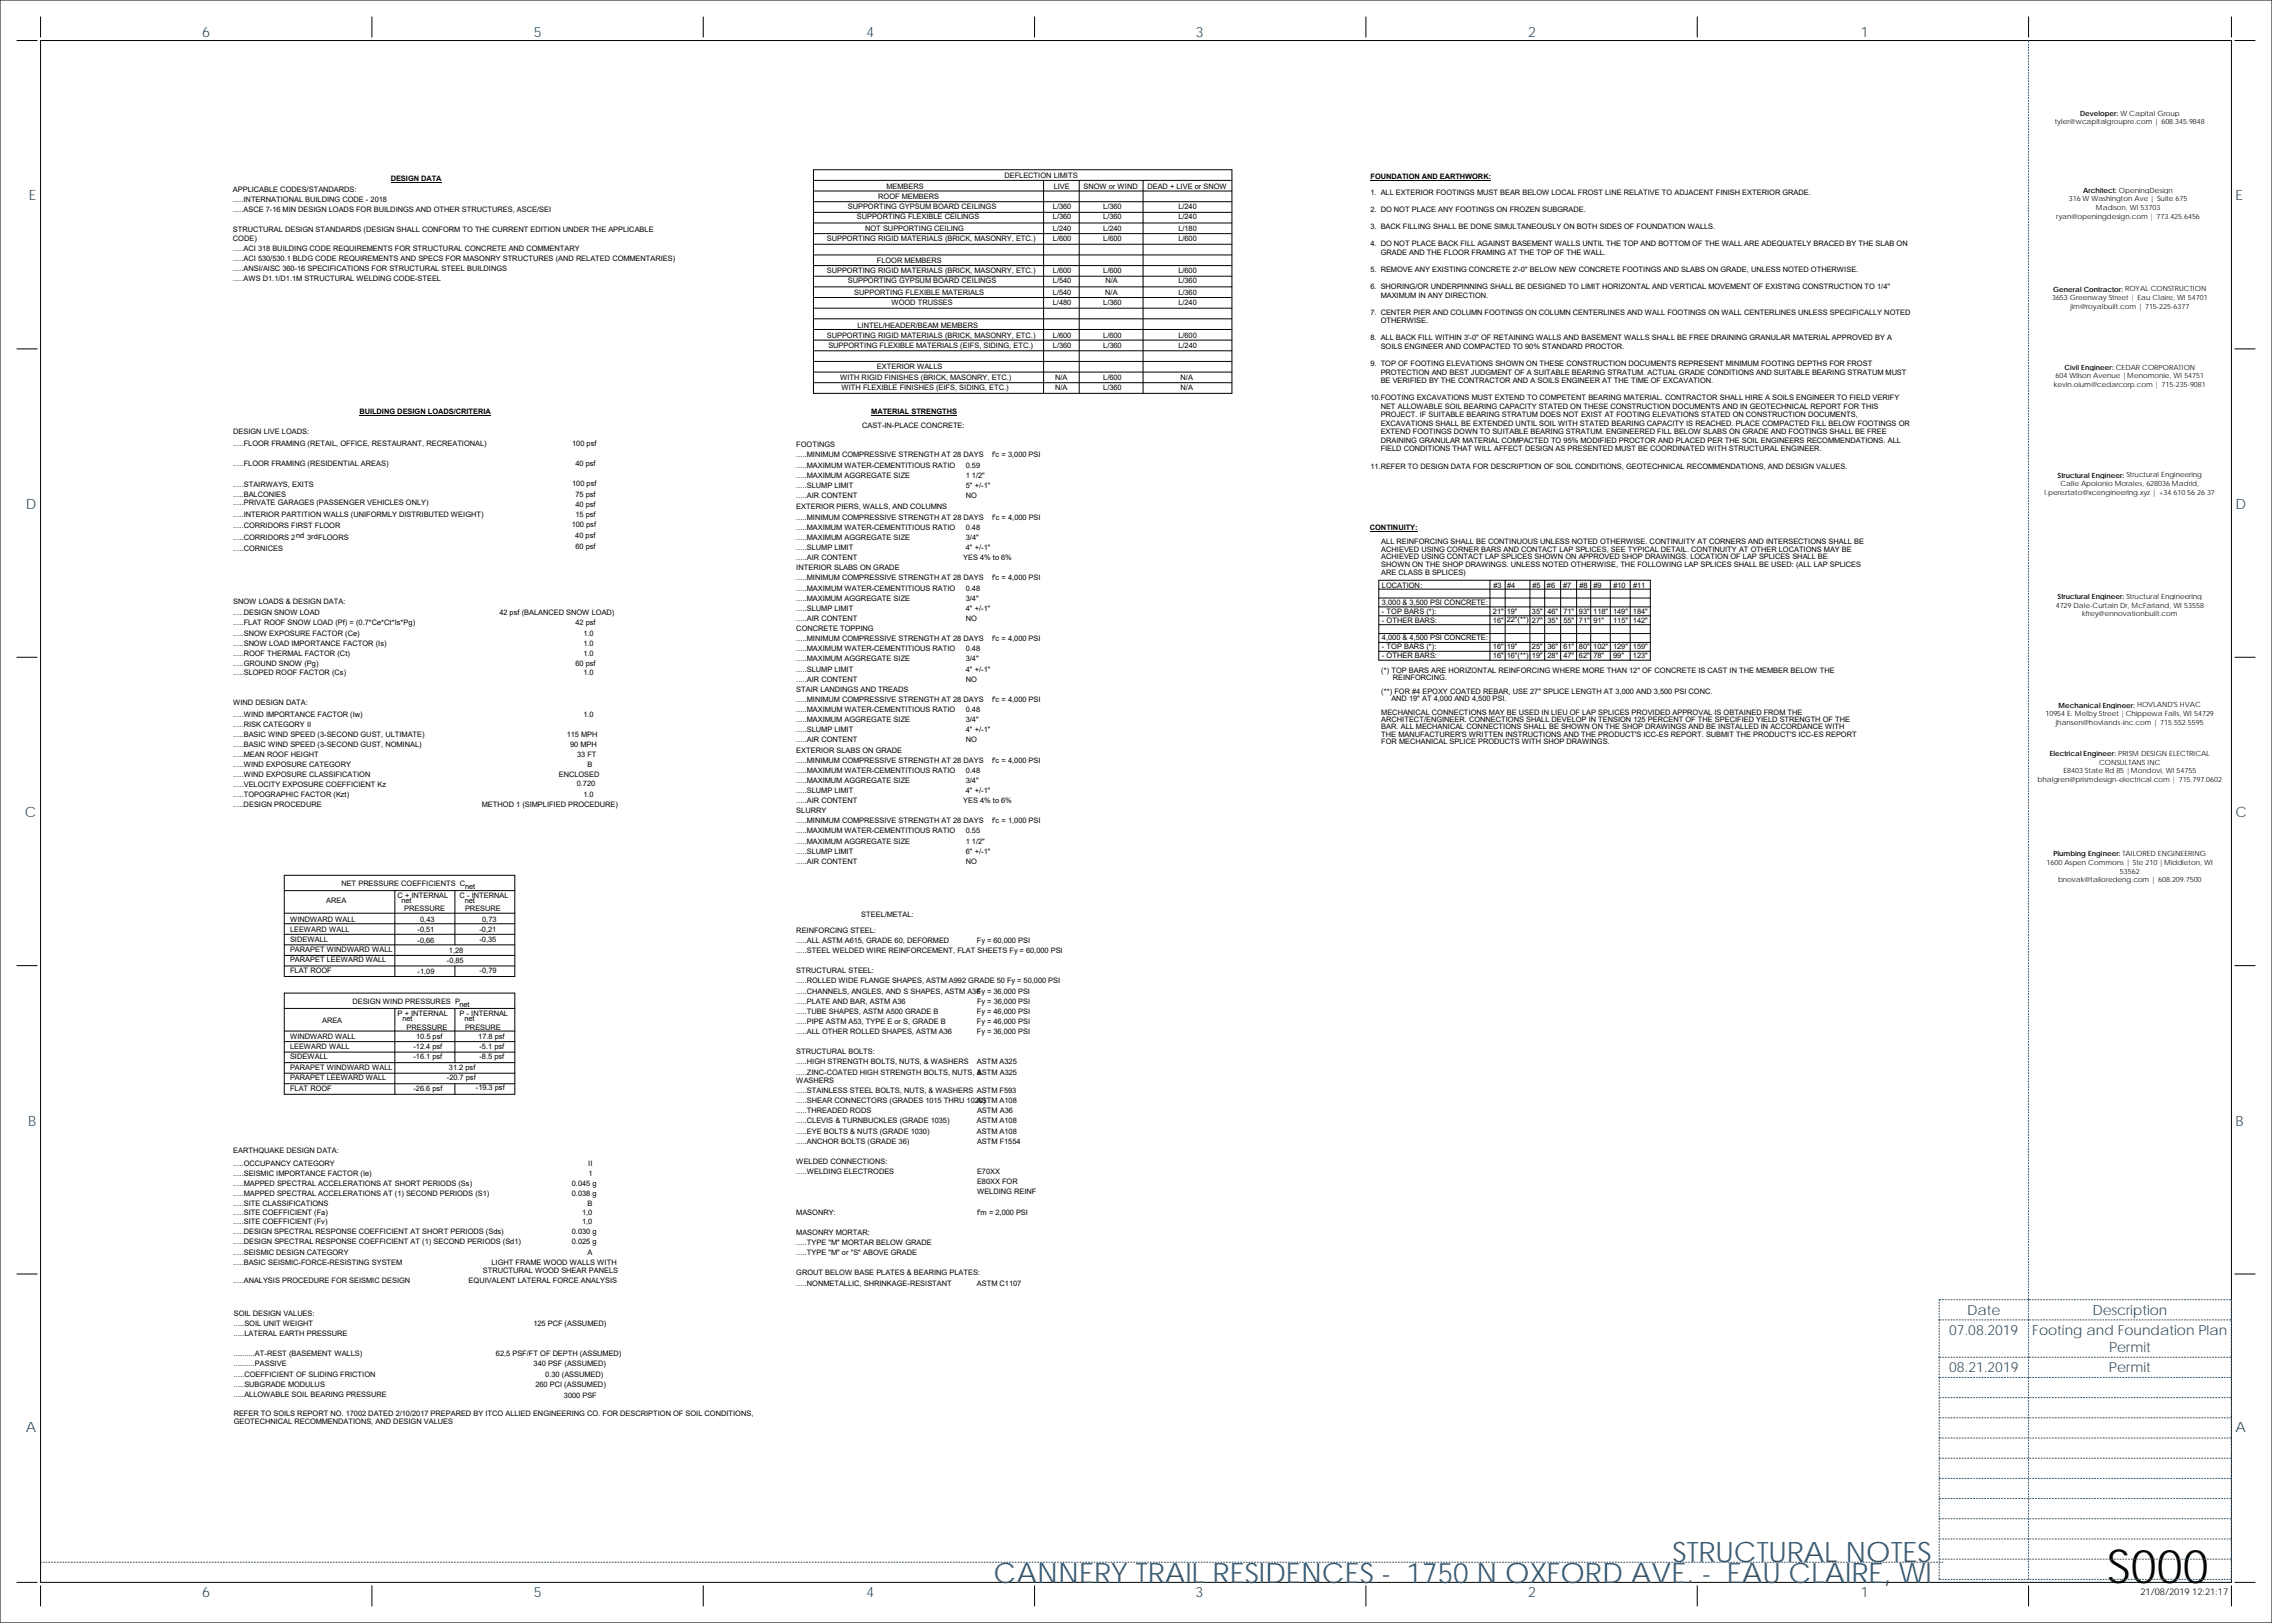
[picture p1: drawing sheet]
<svg xmlns="http://www.w3.org/2000/svg" width="1067mm" height="762mm" viewBox="0 0 1067 762" stroke-linecap="round" stroke-linejoin="round" font-family="sans-serif">
<defs><g id="words">
<text font-size="22" x="989" y="743">S000</text>
<g font-size="13.2" fill="#2c5574">
<text x="785" y="734">STRUCTURAL NOTES</text>
<text x="467" y="743">CANNERY TRAIL RESIDENCES - 1750 N OXFORD AVE. - EAU CLAIRE, WI</text>
</g>
<g font-size="6.7" fill="#2c5574">
<text x="95" y="17">6</text>
<text x="251" y="17">5</text>
<text x="407" y="17">4</text>
<text x="561" y="17">3</text>
<text x="718" y="17">2</text>
<text x="874" y="17">1</text>
<text x="14" y="94">E</text>
<text x="1050" y="94">E</text>
<text x="12" y="239">D</text>
<text x="1050" y="239">D</text>
<text x="12" y="384">C</text>
<text x="1050" y="384">C</text>
<text x="13" y="529">B</text>
<text x="1050" y="529">B</text>
<text x="12" y="672">A</text>
<text x="1050" y="672">A</text>
<text x="95" y="750">6</text>
<text x="251" y="750">5</text>
<text x="407" y="750">4</text>
<text x="561" y="750">3</text>
<text x="718" y="750">2</text>
<text x="874" y="750">1</text>
</g>
<g font-size="6.6" fill="#2c5574">
<text x="924" y="617">Date</text>
<text x="983" y="617">Description</text>
<text x="915" y="627">07.08.2019</text>
<text x="954" y="627">Footing and Foundation Plan</text>
<text x="990" y="635">Permit</text>
<text x="915" y="644">08.21.2019</text>
<text x="990" y="644">Permit</text>
</g>
<text font-size="4.4" x="1005" y="749">21/08/2019 12:21:17</text>
<g font-size="3.5">
<text x="472" y="84">DEFLECTION LIMITS</text>
<text x="183" y="85">DESIGN DATA</text>
<text x="416" y="89">MEMBERS</text>
<text x="495" y="89">LIVE</text>
<text x="509" y="89">SNOW or WIND</text>
<text x="539" y="89">DEAD + LIVE or SNOW</text>
<text x="644" y="84">FOUNDATION AND EARTHWORK:</text>
<text x="109" y="90">APPLICABLE CODES/STANDARDS:</text>
<text x="109" y="95">.....INTERNATIONAL BUILDING CODE - 2018</text>
<text x="412" y="93">ROOF MEMBERS</text>
<text x="644" y="92">1. ALL EXTERIOR FOOTINGS MUST BEAR BELOW LOCAL FROST LINE RELATIVE TO ADJACENT FINISH EXTERIOR GRADE.</text>
<text x="109" y="100">.....ASCE 7-16 MIN DESIGN LOADS FOR BUILDINGS AND OTHER STRUCTURES, ASCE/SEI</text>
<text x="398" y="98">SUPPORTING GYPSUM BOARD CEILINGS</text>
<text x="494" y="98">L/360</text>
<text x="518" y="98">L/360</text>
<text x="553" y="98">L/240</text>
<text x="644" y="100">2. DO NOT PLACE ANY FOOTINGS ON FROZEN SUBGRADE.</text>
<text x="402" y="103">SUPPORTING FLEXIBLE CEILINGS</text>
<text x="494" y="103">L/360</text>
<text x="518" y="103">L/360</text>
<text x="553" y="103">L/240</text>
<text x="644" y="108">3. BACK FILLING SHALL BE DONE SIMULTANEOUSLY ON BOTH SIDES OF FOUNDATION WALLS.</text>
<text x="109" y="109">STRUCTURAL DESIGN STANDARDS (DESIGN SHALL CONFORM TO THE CURRENT EDITION UNDER THE APPLICABLE</text>
<text x="109" y="113">CODE)</text>
<text x="388" y="113">SUPPORTING RIGID MATERIALS (BRICK, MASONRY, ETC.)</text>
<text x="406" y="109">NOT SUPPORTING CEILING</text>
<text x="494" y="109">L/240</text>
<text x="494" y="113">L/600</text>
<text x="518" y="109">L/240</text>
<text x="518" y="113">L/600</text>
<text x="553" y="109">L/180</text>
<text x="553" y="113">L/600</text>
<text x="109" y="118">.....ACI 318 BUILDING CODE REQUIREMENTS FOR STRUCTURAL CONCRETE AND COMMENTARY</text>
<text x="644" y="116">4. DO NOT PLACE BACK FILL AGAINST BASEMENT WALLS UNTIL THE TOP AND BOTTOM OF THE WALL ARE ADEQUATELY BRACED BY THE SLAB ON</text>
<text x="648" y="120">GRADE AND THE FLOOR FRAMING AT THE TOP OF THE WALL.</text>
<text x="109" y="123">.....ACI 530/530.1 BLDG CODE REQUIREMENTS AND SPECS FOR MASONRY STRUCTURES (AND RELATED COMMENTARIES)</text>
<text x="412" y="124">FLOOR MEMBERS</text>
<text x="109" y="127">.....ANSI/AISC 360-16 SPECIFICATIONS FOR STRUCTURAL STEEL BUILDINGS</text>
<text x="388" y="128">SUPPORTING RIGID MATERIALS (BRICK, MASONRY, ETC.)</text>
<text x="494" y="128">L/600</text>
<text x="518" y="128">L/600</text>
<text x="553" y="128">L/600</text>
<text x="644" y="128">5. REMOVE ANY EXISTING CONCRETE 2'-0'' BELOW NEW CONCRETE FOOTINGS AND SLABS ON GRADE, UNLESS NOTED OTHERWISE.</text>
<text x="109" y="132">.....AWS D1.1/D1.1M STRUCTURAL WELDING CODE-STEEL</text>
<text x="398" y="133">SUPPORTING GYPSUM BOARD CEILINGS</text>
<text x="494" y="133">L/540</text>
<text x="519" y="133">N/A</text>
<text x="553" y="133">L/360</text>
<text x="644" y="136">6. SHORING/OR UNDERPINNING SHALL BE DESIGNED TO LIMIT HORIZONTAL AND VERTICAL MOVEMENT OF EXISTING CONSTRUCTION TO 1/4''</text>
<text x="401" y="138">SUPPORTING FLEXIBLE MATERIALS</text>
<text x="419" y="143">WOOD TRUSSES</text>
<text x="494" y="143">L/480</text>
<text x="494" y="138">L/540</text>
<text x="518" y="143">L/360</text>
<text x="519" y="138">N/A</text>
<text x="553" y="143">L/240</text>
<text x="553" y="138">L/360</text>
<text x="648" y="140">MAXIMUM IN ANY DIRECTION.</text>
<text x="644" y="148">7. CENTER PIER AND COLUMN FOOTINGS ON COLUMN CENTERLINES AND WALL FOOTINGS ON WALL CENTERLINES UNLESS SPECIFICALLY NOTED</text>
<text x="403" y="154">LINTEL/HEADER/BEAM MEMBERS</text>
<text x="648" y="152">OTHERWISE.</text>
<text x="388" y="159">SUPPORTING RIGID MATERIALS (BRICK, MASONRY, ETC.)</text>
<text x="494" y="159">L/600</text>
<text x="518" y="159">L/600</text>
<text x="553" y="159">L/600</text>
<text x="644" y="160">8. ALL BACK FILL WITHIN 3'-0'' OF RETAINING WALLS AND BASEMENT WALLS SHALL BE FREE DRAINING GRANULAR MATERIAL APPROVED BY A</text>
<text x="389" y="163">SUPPORTING FLEXIBLE MATERIALS (EIFS, SIDING, ETC.)</text>
<text x="494" y="163">L/360</text>
<text x="518" y="163">L/360</text>
<text x="553" y="163">L/240</text>
<text x="648" y="164">SOILS ENGINEER AND COMPACTED TO 90% STANDARD PROCTOR.</text>
<text x="412" y="173">EXTERIOR WALLS</text>
<text x="644" y="172">9. TOP OF FOOTING ELEVATIONS SHOWN ON THESE CONSTRUCTION DOCUMENTS REPRESENT MINIMUM FOOTING DEPTHS FOR FROST</text>
<text x="394" y="178">WITH RIGID FINISHES (BRICK, MASONRY, ETC.)</text>
<text x="495" y="178">N/A</text>
<text x="518" y="178">L/600</text>
<text x="554" y="178">N/A</text>
<text x="648" y="176">PROTECTION AND BEST JUDGMENT OF A SUITABLE BEARING STRATUM. ACTUAL GRADE CONDITIONS AND SUITABLE BEARING STRATUM MUST</text>
<text x="648" y="180">BE VERIFIED BY THE CONTRACTOR AND A SOILS ENGINEER AT THE TIME OF EXCAVATION.</text>
<text x="395" y="183">WITH FLEXIBLE FINISHES (EIFS, SIDING, ETC.)</text>
<text x="495" y="183">N/A</text>
<text x="518" y="183">L/360</text>
<text x="554" y="183">N/A</text>
<text x="644" y="188">10.FOOTING EXCAVATIONS MUST EXTEND TO COMPETENT BEARING MATERIAL. CONTRACTOR SHALL HIRE A SOILS ENGINEER TO FIELD VERIFY</text>
<text x="648" y="192">NET ALLOWABLE SOIL BEARING CAPACITY STATED ON THESE CONSTRUCTION DOCUMENTS AND IN GEOTECHNICAL REPORT FOR THIS</text>
<text x="169" y="194">BUILDING DESIGN LOADS/CRITERIA</text>
<text x="409" y="195">MATERIAL STRENGTHS</text>
<text x="648" y="196">PROJECT. IF SUITABLE BEARING STRATUM DOES NOT EXIST AT FOOTING ELEVATIONS STATED ON CONSTRUCTION DOCUMENTS,</text>
<text x="109" y="204">DESIGN LIVE LOADS:</text>
<text x="405" y="201">CAST-IN-PLACE CONCRETE:</text>
<text x="648" y="200">EXCAVATIONS SHALL BE EXTENDED UNTIL SOIL WITH STATED BEARING CAPACITY IS REACHED. PLACE COMPACTED FILL BELOW FOOTINGS OR</text>
<text x="648" y="204">EXTEND FOOTINGS DOWN TO SUITABLE BEARING STRATUM. ENGINEERED FILL BELOW SLABS ON GRADE AND FOOTINGS SHALL BE FREE</text>
<text x="109" y="209">.....FLOOR FRAMING (RETAIL, OFFICE, RESTAURANT, RECREATIONAL)</text>
<text x="269" y="209">100 psf</text>
<text x="648" y="208">DRAINING GRANULAR MATERIAL COMPACTED TO 95% MODIFIED PROCTOR AND PLACED PER THE SOIL ENGINEERS RECOMMENDATIONS. ALL</text>
<text x="374" y="210">FOOTINGS</text>
<text x="374" y="215">.....MINIMUM COMPRESSIVE STRENGTH AT 28 DAYS</text>
<text x="466" y="215">f'c = 3,000 PSI</text>
<text x="648" y="212">FIELD CONDITIONS THAT WILL AFFECT DESIGN AS PRESENTED MUST BE COORDINATED WITH STRUCTURAL ENGINEER.</text>
<text x="109" y="219">.....FLOOR FRAMING (RESIDENTIAL AREAS)</text>
<text x="270" y="219">40 psf</text>
<text x="374" y="220">.....MAXIMUM WATER-CEMENTITIOUS RATIO</text>
<text x="453" y="220">0.59</text>
<text x="644" y="220">11.REFER TO DESIGN DATA FOR DESCRIPTION OF SOIL CONDITIONS, GEOTECHNICAL RECOMMENDATIONS, AND DESIGN VALUES.</text>
<text x="374" y="224">.....MAXIMUM AGGREGATE SIZE</text>
<text x="453" y="224">1 1/2&quot;</text>
<text x="109" y="229">.....STAIRWAYS, EXITS</text>
<text x="109" y="233">.....BALCONIES</text>
<text x="269" y="228">100 psf</text>
<text x="270" y="233">75 psf</text>
<text x="374" y="229">.....SLUMP LIMIT</text>
<text x="374" y="234">.....AIR CONTENT</text>
<text x="454" y="229">5&quot; +/-1&quot;</text>
<text x="454" y="234">NO</text>
<text x="109" y="237">.....PRIVATE GARAGES (PASSENGER VEHICLES ONLY)</text>
<text x="270" y="238">40 psf</text>
<text x="374" y="239">EXTERIOR PIERS, WALLS, AND COLUMNS</text>
<text x="109" y="243">.....INTERIOR PARTITION WALLS (UNIFORMLY DISTRIBUTED WEIGHT)</text>
<text x="270" y="243">15 psf</text>
<text x="374" y="244">.....MINIMUM COMPRESSIVE STRENGTH AT 28 DAYS</text>
<text x="466" y="244">f'c = 4,000 PSI</text>
<text x="109" y="248">.....CORRIDORS FIRST FLOOR</text>
<text x="268" y="247">100 psf</text>
<text x="374" y="249">.....MAXIMUM WATER-CEMENTITIOUS RATIO</text>
<text x="453" y="249">0.48</text>
<text x="643" y="249">CONTINUITY:</text>
<text x="109" y="253">.....CORRIDORS 2nd 3rdFLOORS</text>
<text x="270" y="253">40 psf</text>
<text x="270" y="258">60 psf</text>
<text x="374" y="254">.....MAXIMUM AGGREGATE SIZE</text>
<text x="453" y="254">3/4&quot;</text>
<text x="649" y="256">ALL REINFORCING SHALL BE CONTINUOUS UNLESS NOTED OTHERWISE. CONTINUITY AT CORNERS AND INTERSECTIONS SHALL BE</text>
<text x="109" y="259">.....CORNICES</text>
<text x="374" y="258">.....SLUMP LIMIT</text>
<text x="374" y="263">.....AIR CONTENT</text>
<text x="452" y="263">YES 4% to 6%</text>
<text x="454" y="258">4&quot; +/-1&quot;</text>
<text x="649" y="259">ACHIEVED USING CORNER BARS AND CONTACT LAP SPLICES, SEE TYPICAL DETAIL. CONTINUITY AT OTHER LOCATIONS MAY BE</text>
<text x="649" y="263">ACHIEVED USING CONTACT LAP SPLICES SHOWN ON APPROVED SHOP DRAWINGS. LOCATION OF LAP SPLICES SHALL BE</text>
<text x="374" y="268">INTERIOR SLABS ON GRADE</text>
<text x="649" y="266">SHOWN ON THE SHOP DRAWINGS. UNLESS NOTED OTHERWISE, THE FOLLOWING LAP SPLICES SHALL BE USED: (ALL LAP SPLICES</text>
<text x="649" y="270">ARE CLASS B SPLICES)</text>
<text x="374" y="272">.....MINIMUM COMPRESSIVE STRENGTH AT 28 DAYS</text>
<text x="466" y="272">f'c = 4,000 PSI</text>
<text x="374" y="277">.....MAXIMUM WATER-CEMENTITIOUS RATIO</text>
<text x="453" y="277">0.48</text>
<text x="649" y="276">LOCATION:</text>
<text x="701" y="276">#3</text>
<text x="708" y="276">#4</text>
<text x="720" y="276">#5</text>
<text x="726" y="276">#6</text>
<text x="734" y="276">#7</text>
<text x="742" y="276">#8</text>
<text x="748" y="276">#9</text>
<text x="758" y="276">#10</text>
<text x="767" y="276">#11</text>
<text x="109" y="284">SNOW LOADS &amp; DESIGN DATA:</text>
<text x="374" y="282">.....MAXIMUM AGGREGATE SIZE</text>
<text x="374" y="287">.....SLUMP LIMIT</text>
<text x="453" y="282">3/4&quot;</text>
<text x="454" y="287">4&quot; +/-1&quot;</text>
<text x="649" y="284">3,000 &amp; 3,500 PSI CONCRETE:</text>
<text x="109" y="289">.....DESIGN SNOW LOAD</text>
<text x="109" y="294">.....FLAT ROOF SNOW LOAD (Pf) = (0.7*Ce*Ct*Is*Pg)</text>
<text x="234" y="289">42 psf (BALANCED SNOW LOAD)</text>
<text x="270" y="294">42 psf</text>
<text x="374" y="291">.....AIR CONTENT</text>
<text x="454" y="291">NO</text>
<text x="649" y="288">- TOP BARS (*):</text>
<text x="649" y="292">- OTHER BARS:</text>
<text x="701" y="288">21&quot;</text>
<text x="701" y="292">16&quot;</text>
<text x="707" y="288">19&quot;</text>
<text x="707" y="292">22&quot;(**)</text>
<text x="719" y="288">35&quot;</text>
<text x="719" y="292">27&quot;</text>
<text x="727" y="288">46&quot;</text>
<text x="727" y="292">35&quot;</text>
<text x="734" y="288">71&quot;</text>
<text x="734" y="292">55&quot;</text>
<text x="741" y="288">93&quot;</text>
<text x="741" y="292">71&quot;</text>
<text x="748" y="288">118&quot;</text>
<text x="748" y="292">91&quot;</text>
<text x="757" y="288">149&quot;</text>
<text x="757" y="292">115&quot;</text>
<text x="767" y="288">184&quot;</text>
<text x="767" y="292">142&quot;</text>
<text x="109" y="298">.....SNOW EXPOSURE FACTOR (Ce)</text>
<text x="274" y="298">1.0</text>
<text x="374" y="296">CONCRETE TOPPING</text>
<text x="109" y="303">.....SNOW LOAD IMPORTANCE FACTOR (Is)</text>
<text x="274" y="303">1.0</text>
<text x="374" y="301">.....MINIMUM COMPRESSIVE STRENGTH AT 28 DAYS</text>
<text x="374" y="306">.....MAXIMUM WATER-CEMENTITIOUS RATIO</text>
<text x="453" y="306">0.48</text>
<text x="466" y="301">f'c = 4,000 PSI</text>
<text x="649" y="301">4,000 &amp; 4,500 PSI CONCRETE:</text>
<text x="649" y="305">- TOP BARS (*):</text>
<text x="701" y="305">16&quot;</text>
<text x="707" y="305">19&quot;</text>
<text x="719" y="305">25&quot;</text>
<text x="727" y="305">36&quot;</text>
<text x="734" y="305">61&quot;</text>
<text x="741" y="305">80&quot;</text>
<text x="748" y="305">102&quot;</text>
<text x="757" y="305">129&quot;</text>
<text x="767" y="305">159&quot;</text>
<text x="109" y="308">.....ROOF THERMAL FACTOR (Ct)</text>
<text x="274" y="308">1.0</text>
<text x="374" y="311">.....MAXIMUM AGGREGATE SIZE</text>
<text x="453" y="311">3/4&quot;</text>
<text x="649" y="309">- OTHER BARS:</text>
<text x="701" y="309">16&quot;</text>
<text x="707" y="309">16&quot;(**)</text>
<text x="719" y="309">19&quot;</text>
<text x="727" y="309">28&quot;</text>
<text x="734" y="309">47&quot;</text>
<text x="741" y="309">62&quot;</text>
<text x="748" y="309">78&quot;</text>
<text x="757" y="309">99&quot;</text>
<text x="767" y="309">123&quot;</text>
<text x="109" y="313">.....GROUND SNOW (Pg)</text>
<text x="109" y="317">.....SLOPED ROOF FACTOR (Cs)</text>
<text x="270" y="313">60 psf</text>
<text x="274" y="317">1.0</text>
<text x="374" y="315">.....SLUMP LIMIT</text>
<text x="454" y="315">4&quot; +/-1&quot;</text>
<text x="649" y="316">(*) TOP BARS ARE HORIZONTAL REINFORCING WHERE MORE THAN 12&quot; OF CONCRETE IS CAST IN THE MEMBER BELOW THE</text>
<text x="374" y="320">.....AIR CONTENT</text>
<text x="454" y="320">NO</text>
<text x="654" y="319">REINFORCING.</text>
<text x="374" y="325">STAIR LANDINGS AND TREADS</text>
<text x="374" y="330">.....MINIMUM COMPRESSIVE STRENGTH AT 28 DAYS</text>
<text x="466" y="330">f'c = 4,000 PSI</text>
<text x="649" y="326">(**) FOR #4 EPOXY COATED REBAR, USE 27&quot; SPLICE LENGTH AT 3,000 AND 3,500 PSI CONC.</text>
<text x="653" y="329">AND 19&quot; AT 4,000 AND 4,500 PSI.</text>
<text x="109" y="331">WIND DESIGN DATA:</text>
<text x="374" y="334">.....MAXIMUM WATER-CEMENTITIOUS RATIO</text>
<text x="453" y="334">0.48</text>
<text x="649" y="336">MECHANICAL CONNECTIONS MAY BE USED IN LIEU OF LAP SPLICES PROVIDED APPROVAL IS OBTAINED FROM THE</text>
<text x="109" y="336">.....WIND IMPORTANCE FACTOR (Iw)</text>
<text x="109" y="341">.....RISK CATEGORY II</text>
<text x="274" y="336">1.0</text>
<text x="374" y="339">.....MAXIMUM AGGREGATE SIZE</text>
<text x="453" y="339">3/4&quot;</text>
<text x="649" y="339">ARCHITECT/ENGINEER. CONNECTIONS SHALL DEVELOP IN TENSION 125 PERCENT OF THE SPECIFIED YIELD STRENGTH OF THE</text>
<text x="109" y="346">.....BASIC WIND SPEED (3-SECOND GUST, ULTIMATE)</text>
<text x="266" y="346">115 MPH</text>
<text x="374" y="344">.....SLUMP LIMIT</text>
<text x="454" y="344">4&quot; +/-1&quot;</text>
<text x="649" y="342">BAR. ALL MECHANICAL CONNECTIONS SHALL BE SHOWN ON THE SHOP DRAWINGS AND BE INSTALLED IN ACCORDANCE WITH</text>
<text x="649" y="346">THE MANUFACTURER'S WRITTEN INSTRUCTIONS AND THE PRODUCT'S ICC-ES REPORT. SUBMIT THE PRODUCT'S ICC-ES REPORT</text>
<text x="109" y="351">.....BASIC WIND SPEED (3-SECOND GUST, NOMINAL)</text>
<text x="268" y="351">90 MPH</text>
<text x="374" y="349">.....AIR CONTENT</text>
<text x="374" y="353">EXTERIOR SLABS ON GRADE</text>
<text x="454" y="349">NO</text>
<text x="649" y="349">FOR MECHANICAL SPLICE PRODUCTS WITH SHOP DRAWINGS.</text>
<text x="109" y="355">.....MEAN ROOF HEIGHT</text>
<text x="271" y="355">33 FT</text>
<text x="374" y="358">.....MINIMUM COMPRESSIVE STRENGTH AT 28 DAYS</text>
<text x="466" y="358">f'c = 4,000 PSI</text>
<text x="109" y="360">.....WIND EXPOSURE CATEGORY</text>
<text x="109" y="365">.....WIND EXPOSURE CLASSIFICATION</text>
<text x="262" y="365">ENCLOSED</text>
<text x="276" y="360">B</text>
<text x="374" y="363">.....MAXIMUM WATER-CEMENTITIOUS RATIO</text>
<text x="453" y="363">0.48</text>
<text x="109" y="370">.....VELOCITY EXPOSURE COEFFICIENT Kz</text>
<text x="271" y="369">0.720</text>
<text x="374" y="368">.....MAXIMUM AGGREGATE SIZE</text>
<text x="453" y="368">3/4&quot;</text>
<text x="109" y="374">.....TOPOGRAPHIC FACTOR (Kzt)</text>
<text x="274" y="374">1.0</text>
<text x="374" y="372">.....SLUMP LIMIT</text>
<text x="374" y="377">.....AIR CONTENT</text>
<text x="452" y="377">YES 4% to 6%</text>
<text x="454" y="372">4&quot; +/-1&quot;</text>
<text x="109" y="379">.....DESIGN PROCEDURE</text>
<text x="226" y="379">METHOD 1 (SIMPLIFIED PROCEDURE)</text>
<text x="374" y="382">SLURRY</text>
<text x="374" y="387">.....MINIMUM COMPRESSIVE STRENGTH AT 28 DAYS</text>
<text x="466" y="387">f'c = 1,000 PSI</text>
<text x="374" y="391">.....MAXIMUM WATER-CEMENTITIOUS RATIO</text>
<text x="453" y="391">0.55</text>
<text x="374" y="396">.....MAXIMUM AGGREGATE SIZE</text>
<text x="374" y="401">.....SLUMP LIMIT</text>
<text x="453" y="396">1 1/2&quot;</text>
<text x="454" y="401">6&quot; +/-1&quot;</text>
<text x="374" y="406">.....AIR CONTENT</text>
<text x="454" y="406">NO</text>
<text x="160" y="416">NET PRESSURE COEFFICIENTS C</text>
<text x="218" y="417">net</text>
<text x="153" y="424">AREA</text>
<text x="187" y="422">C + INTERNAL</text>
<text x="189" y="424">net</text>
<text x="216" y="422">C - INTERNAL</text>
<text x="218" y="424">net</text>
<text x="190" y="428">PRESSURE</text>
<text x="218" y="428">PRESURE</text>
<text x="404" y="431">STEEL/METAL:</text>
<text x="136" y="433">WINDWARD WALL</text>
<text x="136" y="438">LEEWARD WALL</text>
<text x="196" y="438">-0,51</text>
<text x="197" y="433">0,43</text>
<text x="225" y="438">-0,21</text>
<text x="226" y="433">0,73</text>
<text x="374" y="438">REINFORCING STEEL:</text>
<text x="136" y="442">SIDEWALL</text>
<text x="196" y="443">-0,66</text>
<text x="225" y="442">-0,35</text>
<text x="374" y="443">.....ALL ASTM A615, GRADE 60, DEFORMED</text>
<text x="459" y="443">Fy = 60,000 PSI</text>
<text x="136" y="447">PARAPET WINDWARD WALL</text>
<text x="211" y="447">1,28</text>
<text x="374" y="447">.....STEEL WELDED WIRE REINFORCEMENT, FLAT SHEETS Fy = 60,000 PSI</text>
<text x="136" y="452">PARAPET LEEWARD WALL</text>
<text x="210" y="452">-0,85</text>
<text x="136" y="457">FLAT ROOF</text>
<text x="196" y="457">-1,09</text>
<text x="225" y="457">-0,79</text>
<text x="374" y="457">STRUCTURAL STEEL:</text>
<text x="374" y="462">.....ROLLED WIDE FLANGE SHAPES, ASTM A992 GRADE 50 Fy = 50,000 PSI</text>
<text x="374" y="466">.....CHANNELS, ANGLES, AND S SHAPES, ASTM A36</text>
<text x="459" y="466">Fy = 36,000 PSI</text>
<text x="165" y="471">DESIGN WIND PRESSURES P</text>
<text x="216" y="473">net</text>
<text x="374" y="471">.....PLATE AND BAR, ASTM A36</text>
<text x="459" y="471">Fy = 36,000 PSI</text>
<text x="187" y="477">P + INTERNAL</text>
<text x="189" y="480">net</text>
<text x="216" y="477">P - INTERNAL</text>
<text x="218" y="480">net</text>
<text x="374" y="476">.....TUBE SHAPES, ASTM A500 GRADE B</text>
<text x="459" y="476">Fy = 46,000 PSI</text>
<text x="151" y="481">AREA</text>
<text x="191" y="484">PRESSURE</text>
<text x="218" y="484">PRESURE</text>
<text x="374" y="481">.....PIPE ASTM A53, TYPE E or S, GRADE B</text>
<text x="374" y="485">.....ALL OTHER ROLLED SHAPES, ASTM A36</text>
<text x="459" y="481">Fy = 46,000 PSI</text>
<text x="459" y="485">Fy = 36,000 PSI</text>
<text x="136" y="488">WINDWARD WALL</text>
<text x="195" y="488">10.5 psf</text>
<text x="225" y="488">17.8 psf</text>
<text x="136" y="493">LEEWARD WALL</text>
<text x="136" y="497">SIDEWALL</text>
<text x="194" y="493">-12.4 psf</text>
<text x="194" y="497">-16.1 psf</text>
<text x="225" y="492">-5.1 psf</text>
<text x="225" y="497">-8.5 psf</text>
<text x="374" y="495">STRUCTURAL BOLTS:</text>
<text x="136" y="502">PARAPET WINDWARD WALL</text>
<text x="211" y="502">31.2 psf</text>
<text x="374" y="500">.....HIGH STRENGTH BOLTS, NUTS, &amp; WASHERS</text>
<text x="459" y="500">ASTM A325</text>
<text x="136" y="507">PARAPET LEEWARD WALL</text>
<text x="210" y="507">-20.7 psf</text>
<text x="374" y="504">.....ZINC-COATED HIGH STRENGTH BOLTS, NUTS, &amp;</text>
<text x="374" y="508">WASHERS</text>
<text x="459" y="504">ASTM A325</text>
<text x="136" y="512">FLAT ROOF</text>
<text x="194" y="512">-26.6 psf</text>
<text x="223" y="512">-19.3 psf</text>
<text x="374" y="513">.....STAINLESS STEEL BOLTS, NUTS, &amp; WASHERS ASTM F593</text>
<text x="374" y="518">.....SHEAR CONNECTORS (GRADES 1015 THRU 1020)</text>
<text x="459" y="518">ASTM A108</text>
<text x="374" y="523">.....THREADED RODS</text>
<text x="374" y="527">.....CLEVIS &amp; TURNBUCKLES (GRADE 1035)</text>
<text x="459" y="527">ASTM A108</text>
<text x="459" y="523">ASTM A36</text>
<text x="374" y="532">.....EYE BOLTS &amp; NUTS (GRADE 1030)</text>
<text x="459" y="532">ASTM A108</text>
<text x="374" y="537">.....ANCHOR BOLTS (GRADE 36)</text>
<text x="459" y="537">ASTM F1554</text>
<text x="109" y="541">EARTHQUAKE DESIGN DATA:</text>
<text x="109" y="547">.....OCCUPANCY CATEGORY</text>
<text x="109" y="552">.....SEISMIC IMPORTANCE FACTOR (Ie)</text>
<text x="276" y="547">II</text>
<text x="276" y="552">1</text>
<text x="374" y="547">WELDED CONNECTIONS:</text>
<text x="374" y="551">.....WELDING ELECTRODES</text>
<text x="459" y="551">E70XX</text>
<text x="109" y="557">.....MAPPED SPECTRAL ACCELERATIONS AT SHORT PERIODS (Ss)</text>
<text x="269" y="557">0.045 g</text>
<text x="459" y="556">E80XX FOR</text>
<text x="109" y="561">.....MAPPED SPECTRAL ACCELERATIONS AT (1) SECOND PERIODS (S1)</text>
<text x="269" y="561">0.038 g</text>
<text x="459" y="561">WELDING REINF</text>
<text x="109" y="566">.....SITE CLASSIFICATIONS</text>
<text x="276" y="566">B</text>
<text x="109" y="570">.....SITE COEFFICIENT (Fa)</text>
<text x="109" y="575">.....SITE COEFFICIENT (Fv)</text>
<text x="273" y="571">1,0</text>
<text x="273" y="575">1,0</text>
<text x="374" y="570">MASONRY:</text>
<text x="459" y="570">f'm = 2,000 PSI</text>
<text x="109" y="580">.....DESIGN SPECTRAL RESPONSE COEFFICIENT AT SHORT PERIODS (Sds)</text>
<text x="269" y="580">0.030 g</text>
<text x="374" y="580">MASONRY MORTAR:</text>
<text x="109" y="584">.....DESIGN SPECTRAL RESPONSE COEFFICIENT AT (1) SECOND PERIODS (Sd1)</text>
<text x="269" y="584">0.025 g</text>
<text x="374" y="584">.....TYPE &quot;M&quot; MORTAR BELOW GRADE</text>
<text x="109" y="589">.....SEISMIC DESIGN CATEGORY</text>
<text x="109" y="594">.....BASIC SEISMIC-FORCE-RESISTING SYSTEM</text>
<text x="231" y="594">LIGHT FRAME WOOD WALLS WITH</text>
<text x="276" y="589">A</text>
<text x="374" y="589">.....TYPE &quot;M&quot; or &quot;S&quot; ABOVE GRADE</text>
<text x="227" y="598">STRUCTURAL WOOD SHEAR PANELS</text>
<text x="374" y="599">GROUT BELOW BASE PLATES &amp; BEARING PLATES:</text>
<text x="109" y="602">.....ANALYSIS PROCEDURE FOR SEISMIC DESIGN</text>
<text x="220" y="602">EQUIVALENT LATERAL FORCE ANALYSIS</text>
<text x="374" y="604">.....NONMETALLIC, SHRINKAGE-RESISTANT</text>
<text x="459" y="604">ASTM C1107</text>
<text x="110" y="618">SOIL DESIGN VALUES:</text>
<text x="110" y="623">.....SOIL UNIT WEIGHT</text>
<text x="250" y="623">125 PCF (ASSUMED)</text>
<text x="110" y="627">.....LATERAL EARTH PRESSURE</text>
<text x="110" y="637">..........AT-REST (BASEMENT WALLS)</text>
<text x="110" y="642">..........PASSIVE</text>
<text x="233" y="637">62,5 PSF/FT OF DEPTH (ASSUMED)</text>
<text x="251" y="642">340 PSF (ASSUMED)</text>
<text x="110" y="646">.....COEFFICIENT OF SLIDING FRICTION</text>
<text x="256" y="646">0.30 (ASSUMED)</text>
<text x="110" y="651">.....SUBGRADE MODULUS</text>
<text x="251" y="651">260 PCI (ASSUMED)</text>
<text x="110" y="656">.....ALLOWABLE SOIL BEARING PRESSURE</text>
<text x="265" y="656">3000 PSF</text>
<text x="110" y="665">REFER TO SOILS REPORT NO. 17002 DATED 2/10/2017 PREPARED BY ITCO ALLIED ENGINEERING CO. FOR DESCRIPTION OF SOIL CONDITIONS,</text>
<text x="110" y="669">GEOTECHNICAL RECOMMENDATIONS, AND DESIGN VALUES</text>
</g>
<g font-size="3.4">
<text x="965" y="58">tyler@wcapitalgroupre.com | 608.345.9848</text>
<text x="977" y="54">Developer: W Capital Group</text>
<text x="971" y="95">316 W Washington Ave | Suite 675</text>
<text x="978" y="91">Architect:</text>
<text x="995" y="90">OpeningDesign</text>
<text x="984" y="99">Madison, WI 53703</text>
<text x="965" y="103">ryan@openingdesign.com | 773.425.6456</text>
<text x="964" y="137">General Contractor:</text>
<text x="998" y="137">ROYAL CONSTRUCTION</text>
<text x="964" y="141">3653 Greenway Street | Eau Claire, WI 54701</text>
<text x="972" y="145">jim@royalbuilt.com | 715-</text>
<text x="1014" y="145">225-</text>
<text x="1021" y="145">6377</text>
<text x="969" y="174">Civil Engineer: CEDAR CORPORATION</text>
<text x="965" y="178">604 Wilson Avenue |Menomonie, WI 54751</text>
<text x="964" y="182">kevin.oium@cedarcorp.com | 715-</text>
<text x="1022" y="182">235-9081</text>
<text x="966" y="224">Structural Engineer:</text>
<text x="998" y="224">Structural Engineering</text>
<text x="960" y="232">l.pereztato@xcengineering.xyz | +34 610 56 26 37</text>
<text x="967" y="228">Calle Apolonio Morales, 628036 Madrid,</text>
<text x="966" y="281">Structural Engineer:</text>
<text x="998" y="281">Structural Engineering</text>
<text x="965" y="285">4729 Dale</text>
<text x="981" y="285">-</text>
<text x="983" y="285">Curtain Dr, McFarland, WI 53558</text>
<text x="978" y="289">kfrey@ennovationbuilt.com</text>
<text x="967" y="332">Mechanical Engineer:</text>
<text x="1004" y="332">HOVLAND'S HVAC</text>
<text x="960" y="336">10954 E. Melby Street |Chippewa Falls, WI 54729</text>
<text x="965" y="340">jhansen@hovlands</text>
<text x="996" y="340">-</text>
<text x="997" y="340">inc.com | 715.552.5595</text>
<text x="962" y="355">Electrical Engineer:</text>
<text x="986" y="359">CONSULTANS INC</text>
<text x="995" y="355">PRISM DESIGN ELECTRICAL</text>
<text x="969" y="363">E8403 State Rd 85 |Mondovi, WI 54755</text>
<text x="957" y="367">bhalgren@prismdesign-electrical.com | 715.797.0602</text>
<text x="997" y="402">TAILORED ENGINEERING</text>
<text x="961" y="406">1600 Aspen Commons | Ste 210 |Middleton, WI</text>
<text x="964" y="402">Plumbing Engineer:</text>
<text x="995" y="410">53562</text>
<text x="966" y="414">bnovak@tailoredeng.com | 608.209.7500</text>
</g>
</g></defs>
<g fill="none" stroke="#000" stroke-width=".47">
<path d="M0 0h1067v762h-1067zM8 19h9M19 19h1029v724h-1029zM19 8v9M175 8v9M330 8v9M486 8v9M641 8v9M797 8v9M952 8v9M1048 8v9M1049 19h10"/>
<path d="M382 80h196v105h-196zM183 86h24M382 85h196M382 90h196M382 95h196M382 100h196M490 85v100M507 85v100M537 85v100M644 85h56M382 105h196M382 110h196"/>
<path d="M382 115h196M382 120h196M382 125h196M382 130h196M382 135h196M382 140h196M382 150h196M382 155h196M382 160h196M382 145h196M8 164h9M382 165h196"/>
<path d="M382 170h196M382 175h196M382 180h196M1049 164h10M169 195h61M409 195h40M643 250h23M647 272h128v38h-128zM647 277h128M700 272v38M707 272v38M718 272v38"/>
<path d="M725 272v38M733 272v38M740 272v38M747 272v38M756 272v38M765 272v38M647 281h128M647 297h128M647 293h128M647 289h128M647 285h128M8 309h9"/>
<path d="M647 302h128M647 306h128M1049 309h10M133 411h109v47h-109zM133 418h109M185 418v40M214 418v26M133 439h109M133 434h109M133 429h109M8 453h9M133 454h109"/>
<path d="M133 449h109M133 444h109M214 454v4M1049 453h10M133 473h109M133 466h109v48h-109zM185 473v41M214 473v26M133 499h109M133 494h109M133 489h109M133 484h109"/>
<path d="M133 509h109M133 504h109M214 509v5M8 598h9M1049 598h10M8 743h9M19 745v9M175 745v9M330 745v9M486 745v9M641 745v9M797 745v9"/>
<path d="M952 745v9M1048 745v9M1049 743h10"/>
</g>
<g fill="none" stroke="#2c5574" stroke-width=".47">
<path d="M952 19v1M952 21h.1M952 22v1M952 23v1M952 25h.1M952 26v1M952 27v1M952 29h.1M952 30h.1M952 31v1M952 33h.1M952 34h.1"/>
<path d="M952 35v1M952 37h.1M952 38h.1M952 39v1M952 41h.1M952 42h.1M952 43v1M952 44v1M952 46h.1M952 47v1M952 48v1M952 50h.1"/>
<path d="M952 51v1M952 52v1M952 54h.1M952 55v1M952 56v1M952 58h.1M952 59v1M952 60v1M952 62h.1M952 63v1M952 64v1M952 66h.1"/>
<path d="M952 67v1M952 68v1M952 70h.1M952 71h.1M952 72v1M952 74h.1M952 75h.1M952 76v1M952 78h.1M952 79h.1M952 80v1M952 82h.1"/>
<path d="M952 83h.1M952 84v1M952 85v1M952 87h.1M952 88v1M952 89v1M952 91h.1M952 92v1M952 93v1M952 95h.1M952 96v1M952 97v1"/>
<path d="M952 99h.1M952 100v1M952 101v1M952 103h.1M952 104v1M952 105v1M952 107h.1M952 108v1M952 109v1M952 111h.1M952 112h.1M952 113v1"/>
<path d="M952 115h.1M952 116h.1M952 117v1M952 119h.1M952 120h.1M952 121v1M952 123h.1M952 124h.1M952 125v1M952 127h.1M952 128h.1M952 129v1"/>
<path d="M952 130v1M952 132h.1M952 133v1M952 134v1M952 136h.1M952 137v1M952 138v1M952 140h.1M952 141v1M952 142v1M952 144h.1M952 145v1"/>
<path d="M952 146v1M952 148h.1M952 149v1M952 150v1M952 152h.1M952 153v1M952 154v1M952 156h.1M952 157h.1M952 158v1M952 160h.1M952 161h.1"/>
<path d="M952 162v1M952 164h.1M952 165h.1M952 166v1M952 168h.1M952 169h.1M952 170v1M952 171v1M952 173h.1M952 174v1M952 175v1M952 177h.1"/>
<path d="M952 178v1M952 179v1M952 181h.1M952 182v1M952 183v1M952 185h.1M952 186v1M952 187v1M952 189h.1M952 190v1M952 191v1M952 193h.1"/>
<path d="M952 194v1M952 195v1M952 197h.1M952 198h.1M952 199v1M952 201h.1M952 202h.1M952 203v1M952 205h.1M952 206h.1M952 207v1M952 209h.1"/>
<path d="M952 210h.1M952 211v1M952 212v1M952 214h.1M952 215v1M952 216v1M952 218h.1M952 219v1M952 220v1M952 222h.1M952 223v1M952 224v1"/>
<path d="M952 226h.1M952 227v1M952 228v1M952 230h.1M952 231v1M952 232v1M952 234h.1M952 235v1M952 236v1M952 238h.1M952 239h.1M952 240v1"/>
<path d="M952 242h.1M952 243h.1M952 244v1M952 246h.1M952 247h.1M952 248v1M952 250h.1M952 251h.1M952 252v1M952 254h.1M952 255h.1M952 256v1"/>
<path d="M952 257v1M952 259h.1M952 260v1M952 261v1M952 263h.1M952 264v1M952 265v1M952 267h.1M952 268v1M952 269v1M952 271h.1M952 272v1"/>
<path d="M952 273v1M952 275h.1M952 276v1M952 277v1M952 279h.1M952 280v1M952 281v1M952 283h.1M952 284h.1M952 285v1M952 287h.1M952 288h.1"/>
<path d="M952 289v1M952 291h.1M952 292h.1M952 293v1M952 295h.1M952 296h.1M952 297v1M952 298v1M952 300h.1M952 301v1M952 302v1M952 304h.1"/>
<path d="M952 305v1M952 306v1M952 308h.1M952 309v1M952 310v1M952 312h.1M952 313v1M952 314v1M952 316h.1M952 317v1M952 318v1M952 320h.1"/>
<path d="M952 321v1M952 322v1M952 324h.1M952 325h.1M952 326v1M952 328h.1M952 329h.1M952 330v1M952 332h.1M952 333h.1M952 334v1M952 336h.1"/>
<path d="M952 337h.1M952 338v1M952 339v1M952 341h.1M952 342v1M952 343v1M952 345h.1M952 346v1M952 347v1M952 349h.1M952 350v1M952 351v1"/>
<path d="M952 353h.1M952 354v1M952 355v1M952 357h.1M952 358v1M952 359v1M952 361h.1M952 362v1M952 363v1M952 365h.1M952 366h.1M952 367v1"/>
<path d="M952 369h.1M952 370h.1M952 371v1M952 373h.1M952 374h.1M952 375v1M952 377h.1M952 378h.1M952 379v1M952 381h.1M952 382h.1M952 383v1"/>
<path d="M952 384v1M952 386h.1M952 387v1M952 388v1M952 390h.1M952 391v1M952 392v1M952 394h.1M952 395v1M952 396v1M952 398h.1M952 399v1"/>
<path d="M952 400v1M952 402h.1M952 403v1M952 404v1M952 406h.1M952 407v1M952 408v1M952 410h.1M952 411h.1M952 412v1M952 414h.1M952 415h.1"/>
<path d="M952 416v1M952 418h.1M952 419h.1M952 420v1M952 422h.1M952 423h.1M952 424v1M952 425v1M952 427h.1M952 428v1M952 429v1M952 431h.1"/>
<path d="M952 432v1M952 433v1M952 435h.1M952 436v1M952 437v1M952 439h.1M952 440v1M952 441v1M952 443h.1M952 444v1M952 445v1M952 447h.1"/>
<path d="M952 448v1M952 449v1M952 451h.1M952 452h.1M952 453v1M952 455h.1M952 456h.1M952 457v1M952 459h.1M952 460h.1M952 461v1M952 463h.1"/>
<path d="M952 464h.1M952 465v1M952 466v1M952 468h.1M952 469v1M952 470v1M952 472h.1M952 473v1M952 474v1M952 476h.1M952 477v1M952 478v1"/>
<path d="M952 480h.1M952 481v1M952 482v1M952 484h.1M952 485v1M952 486v1M952 488h.1M952 489v1M952 490v1M952 492h.1M952 493h.1M952 494v1"/>
<path d="M952 496h.1M952 497h.1M952 498v1M952 500h.1M952 501h.1M952 502v1M952 504h.1M952 505h.1M952 506v1M952 508h.1M952 509h.1M952 510v1"/>
<path d="M952 511v1M952 513h.1M952 514v1M952 515v1M952 517h.1M952 518v1M952 519v1M952 521h.1M952 522v1M952 523v1M952 525h.1M952 526v1"/>
<path d="M952 527v1M952 529h.1M952 530v1M952 531v1M952 533h.1M952 534v1M952 535v1M952 537h.1M952 538h.1M952 539v1M952 541h.1M952 542h.1"/>
<path d="M952 543v1M952 545h.1M952 546h.1M952 547v1M952 549h.1M952 550h.1M952 551v1M952 552v1M952 554h.1M952 555v1M952 556v1M952 558h.1"/>
<path d="M952 559v1M952 560v1M952 562h.1M952 563v1M952 564v1M952 566h.1M952 567v1M952 568v1M952 570h.1M952 571v1M952 572v1M952 574h.1"/>
<path d="M952 575v1M952 576v1M952 578h.1M952 579h.1M952 580v1M952 582h.1M952 583h.1M952 584v1M952 586h.1M952 587h.1M952 588v1M952 590h.1"/>
<path d="M952 591h.1M952 592v1M952 593v1M952 595h.1M952 596v1M952 597v1M952 599h.1M952 600v1M952 601v1M952 603h.1M952 604v1M952 605v1"/>
<path d="M952 607h.1M952 608v1M952 609v1M19 733h.1M20 733h1M22 733h.1M23 733h.1M24 733h1M26 733h.1M27 733h.1M28 733h1M29 733h1"/>
<path d="M31 733h.1M32 733h1M33 733h1M35 733h.1M36 733h1M37 733h1M39 733h.1M40 733h1M41 733h1M43 733h.1M44 733h1M45 733h1"/>
<path d="M47 733h.1M48 733h1M49 733h1M51 733h.1M52 733h.1M53 733h1M55 733h.1M56 733h.1M57 733h1M59 733h.1M60 733h.1M61 733h1"/>
<path d="M63 733h.1M64 733h.1M65 733h1M67 733h.1M68 733h.1M69 733h1M70 733h1M72 733h.1M73 733h1M74 733h1M76 733h.1M77 733h1"/>
<path d="M78 733h1M80 733h.1M81 733h1M82 733h1M84 733h.1M85 733h1M86 733h1M88 733h.1M89 733h1M90 733h1M92 733h.1M93 733h.1"/>
<path d="M94 733h1M96 733h.1M97 733h.1M98 733h1M100 733h.1M101 733h.1M102 733h1M104 733h.1M105 733h.1M106 733h1M108 733h.1M109 733h.1"/>
<path d="M110 733h1M111 733h1M113 733h.1M114 733h1M115 733h1M117 733h.1M118 733h1M119 733h1M121 733h.1M122 733h1M123 733h1M125 733h.1"/>
<path d="M126 733h1M127 733h1M129 733h.1M130 733h1M131 733h1M133 733h.1M134 733h1M135 733h1M137 733h.1M138 733h.1M139 733h1M141 733h.1"/>
<path d="M142 733h.1M143 733h1M145 733h.1M146 733h.1M147 733h1M149 733h.1M150 733h.1M151 733h1M153 733h.1M154 733h.1M155 733h1M156 733h1"/>
<path d="M158 733h.1M159 733h1M160 733h1M162 733h.1M163 733h1M164 733h1M166 733h.1M167 733h1M168 733h1M170 733h.1M171 733h1M172 733h1"/>
<path d="M174 733h.1M175 733h1M176 733h1M178 733h.1M179 733h.1M180 733h1M182 733h.1M183 733h.1M184 733h1M186 733h.1M187 733h.1M188 733h1"/>
<path d="M190 733h.1M191 733h.1M192 733h1M194 733h.1M195 733h.1M196 733h1M197 733h1M199 733h.1M200 733h1M201 733h1M203 733h.1M204 733h1"/>
<path d="M205 733h1M207 733h.1M208 733h1M209 733h1M211 733h.1M212 733h1M213 733h1M215 733h.1M216 733h1M217 733h1M219 733h.1M220 733h.1"/>
<path d="M221 733h1M223 733h.1M224 733h.1M225 733h1M227 733h.1M228 733h.1M229 733h1M231 733h.1M232 733h.1M233 733h1M235 733h.1M236 733h.1"/>
<path d="M237 733h1M238 733h1M240 733h.1M241 733h1M242 733h1M244 733h.1M245 733h1M246 733h1M248 733h.1M249 733h1M250 733h1M252 733h.1"/>
<path d="M253 733h1M254 733h1M256 733h.1M257 733h1M258 733h1M260 733h.1M261 733h1M262 733h1M264 733h.1M265 733h.1M266 733h1M268 733h.1"/>
<path d="M269 733h.1M270 733h1M272 733h.1M273 733h.1M274 733h1M276 733h.1M277 733h.1M278 733h1M280 733h.1M281 733h.1M282 733h1M283 733h1"/>
<path d="M285 733h.1M286 733h1M287 733h1M289 733h.1M290 733h1M291 733h1M293 733h.1M294 733h1M295 733h1M297 733h.1M298 733h1M299 733h1"/>
<path d="M301 733h.1M302 733h1M303 733h1M305 733h.1M306 733h.1M307 733h1M309 733h.1M310 733h.1M311 733h1M313 733h.1M314 733h.1M315 733h1"/>
<path d="M317 733h.1M318 733h.1M319 733h1M321 733h.1M322 733h.1M323 733h1M324 733h1M326 733h.1M327 733h1M328 733h1M330 733h.1M331 733h1"/>
<path d="M332 733h1M334 733h.1M335 733h1M336 733h1M338 733h.1M339 733h1M340 733h1M342 733h.1M343 733h1M344 733h1M346 733h.1M347 733h.1"/>
<path d="M348 733h1M350 733h.1M351 733h.1M352 733h1M354 733h.1M355 733h.1M356 733h1M358 733h.1M359 733h.1M360 733h1M362 733h.1M363 733h.1"/>
<path d="M364 733h1M365 733h1M367 733h.1M368 733h1M369 733h1M371 733h.1M372 733h1M373 733h1M375 733h.1M376 733h1M377 733h1M379 733h.1"/>
<path d="M380 733h1M381 733h1M383 733h.1M384 733h1M385 733h1M387 733h.1M388 733h1M389 733h1M391 733h.1M392 733h.1M393 733h1M395 733h.1"/>
<path d="M396 733h.1M397 733h1M399 733h.1M400 733h.1M401 733h1M403 733h.1M404 733h.1M405 733h1M407 733h.1M408 733h.1M409 733h1M410 733h1"/>
<path d="M412 733h.1M413 733h1M414 733h1M416 733h.1M417 733h1M418 733h1M420 733h.1M421 733h1M422 733h1M424 733h.1M425 733h1M426 733h1"/>
<path d="M428 733h.1M429 733h1M430 733h1M432 733h.1M433 733h.1M434 733h1M436 733h.1M437 733h.1M438 733h1M440 733h.1M441 733h.1M442 733h1"/>
<path d="M444 733h.1M445 733h.1M446 733h1M448 733h.1M449 733h.1M450 733h1M451 733h1M453 733h.1M454 733h1M455 733h1M457 733h.1M458 733h1"/>
<path d="M459 733h1M461 733h.1M462 733h1M463 733h1M465 733h.1M466 733h1M467 733h1M469 733h.1M470 733h1M471 733h1M473 733h.1M474 733h.1"/>
<path d="M475 733h1M477 733h.1M478 733h.1M479 733h1M481 733h.1M482 733h.1M483 733h1M485 733h.1M486 733h.1M487 733h1M489 733h.1M490 733h.1"/>
<path d="M491 733h1M492 733h1M494 733h.1M495 733h1M496 733h1M498 733h.1M499 733h1M500 733h1M502 733h.1M503 733h1M504 733h1M506 733h.1"/>
<path d="M507 733h1M508 733h1M510 733h.1M511 733h1M512 733h1M514 733h.1M515 733h1M516 733h1M518 733h.1M519 733h.1M520 733h1M522 733h.1"/>
<path d="M523 733h.1M524 733h1M526 733h.1M527 733h.1M528 733h1M530 733h.1M531 733h.1M532 733h1M534 733h.1M535 733h.1M536 733h1M537 733h1"/>
<path d="M539 733h.1M540 733h1M541 733h1M543 733h.1M544 733h1M545 733h1M547 733h.1M548 733h1M549 733h1M551 733h.1M552 733h1M553 733h1"/>
<path d="M555 733h.1M556 733h1M557 733h1M559 733h.1M560 733h.1M561 733h1M563 733h.1M564 733h.1M565 733h1M567 733h.1M568 733h.1M569 733h1"/>
<path d="M571 733h.1M572 733h.1M573 733h1M575 733h.1M576 733h.1M577 733h1M578 733h1M580 733h.1M581 733h1M582 733h1M584 733h.1M585 733h1"/>
<path d="M586 733h1M588 733h.1M589 733h1M590 733h1M592 733h.1M593 733h1M594 733h1M596 733h.1M597 733h1M598 733h1M600 733h.1M601 733h.1"/>
<path d="M602 733h1M604 733h.1M605 733h.1M606 733h1M608 733h.1M609 733h.1M610 733h1M612 733h.1M613 733h.1M614 733h1M616 733h.1M617 733h.1"/>
<path d="M618 733h1M619 733h1M621 733h.1M622 733h1M623 733h1M625 733h.1M626 733h1M627 733h1M629 733h.1M630 733h1M631 733h1M633 733h.1"/>
<path d="M634 733h1M635 733h1M637 733h.1M638 733h1M639 733h1M641 733h.1M642 733h1M643 733h1M645 733h.1M646 733h.1M647 733h1M649 733h.1"/>
<path d="M650 733h.1M651 733h1M653 733h.1M654 733h.1M655 733h1M657 733h.1M658 733h.1M659 733h1M661 733h.1M662 733h.1M663 733h1M664 733h1"/>
<path d="M666 733h.1M667 733h1M668 733h1M670 733h.1M671 733h1M672 733h1M674 733h.1M675 733h1M676 733h1M678 733h.1M679 733h1M680 733h1"/>
<path d="M682 733h.1M683 733h1M684 733h1M686 733h.1M687 733h.1M688 733h1M690 733h.1M691 733h.1M692 733h1M694 733h.1M695 733h.1M696 733h1"/>
<path d="M698 733h.1M699 733h.1M700 733h1M702 733h.1M703 733h.1M704 733h1M705 733h1M707 733h.1M708 733h1M709 733h1M711 733h.1M712 733h1"/>
<path d="M713 733h1M715 733h.1M716 733h1M717 733h1M719 733h.1M720 733h1M721 733h1M723 733h.1M724 733h1M725 733h1M727 733h.1M728 733h.1"/>
<path d="M729 733h1M731 733h.1M732 733h.1M733 733h1M735 733h.1M736 733h.1M737 733h1M739 733h.1M740 733h.1M741 733h1M743 733h.1M744 733h.1"/>
<path d="M745 733h1M746 733h1M748 733h.1M749 733h1M750 733h1M752 733h.1M753 733h1M754 733h1M756 733h.1M757 733h1M758 733h1M760 733h.1"/>
<path d="M761 733h1M762 733h1M764 733h.1M765 733h1M766 733h1M768 733h.1M769 733h1M770 733h1M772 733h.1M773 733h.1M774 733h1M776 733h.1"/>
<path d="M777 733h.1M778 733h1M780 733h.1M781 733h.1M782 733h1M784 733h.1M785 733h.1M786 733h1M788 733h.1M789 733h.1M790 733h1M791 733h1"/>
<path d="M793 733h.1M794 733h1M795 733h1M797 733h.1M798 733h1M799 733h1M801 733h.1M802 733h1M803 733h1M805 733h.1M806 733h1M807 733h1"/>
<path d="M809 733h.1M810 733h1M811 733h1M813 733h.1M814 733h.1M815 733h1M817 733h.1M818 733h.1M819 733h1M821 733h.1M822 733h.1M823 733h1"/>
<path d="M825 733h.1M826 733h.1M827 733h1M829 733h.1M830 733h.1M831 733h1M832 733h1M834 733h.1M835 733h1M836 733h1M838 733h.1M839 733h1"/>
<path d="M840 733h1M842 733h.1M843 733h1M844 733h1M846 733h.1M847 733h1M848 733h1M850 733h.1M851 733h1M852 733h1M854 733h.1M855 733h.1"/>
<path d="M856 733h1M858 733h.1M859 733h.1M860 733h1M862 733h.1M863 733h.1M864 733h1M866 733h.1M867 733h.1M868 733h1M870 733h.1M871 733h.1"/>
<path d="M872 733h1M873 733h1M875 733h.1M876 733h1M877 733h1M879 733h.1M880 733h1M881 733h1M883 733h.1M884 733h1M885 733h1M887 733h.1"/>
<path d="M888 733h1M889 733h1M891 733h.1M892 733h1M893 733h1M895 733h.1M896 733h1M897 733h1M899 733h.1M900 733h.1M901 733h1M903 733h.1"/>
<path d="M904 733h.1M905 733h1M907 733h.1M908 733h.1M909 733h1M911 733h.1M912 733h.1"/>
</g>
<g fill="#fff">
<path d="M978 87h17v4h-17z"/>
<path d="M995 87h25v4h-25z"/>
<path d="M971 91h56v4h-56z"/>
<path d="M984 95h30v4h-30z"/>
<path d="M965 99h68v5h-68z"/>
<path d="M977 51h19v4h-19z"/>
<path d="M996 51h27v4h-27z"/>
<path d="M965 55h70v4h-70z"/>
<path d="M967 329h37v4h-37z"/>
<path d="M1004 329h29v4h-29z"/>
<path d="M960 333h80v4h-80z"/>
<path d="M965 337h31v4h-31z"/>
<path d="M996 337h1v4h-1z"/>
<path d="M997 337h38v4h-38z"/>
<path d="M969 170h24v4h-24z"/>
<path d="M993 170h38v4h-38z"/>
<path d="M965 174h70v4h-70z"/>
<path d="M964 178h57v4h-57z"/>
<path d="M1021 178h1v4h-1z"/>
<path d="M1022 178h5v4h-5z"/>
<path d="M1027 178h1v4h-1z"/>
<path d="M1028 178h8v4h-8z"/>
<path d="M964 134h34v4h-34z"/>
<path d="M998 134h38v4h-38z"/>
<path d="M964 138h73v4h-73z"/>
<path d="M972 142h41v4h-41z"/>
<path d="M1013 142h1v4h-1z"/>
<path d="M1014 142h5v4h-5z"/>
<path d="M1019 142h2v4h-2z"/>
<path d="M1021 142h7v4h-7z"/>
<path d="M962 352h33v4h-33z"/>
<path d="M995 352h44v4h-44z"/>
<path d="M986 356h28v4h-28z"/>
<path d="M969 360h62v4h-62z"/>
<path d="M957 364h37v4h-37z"/>
<path d="M994 364h1v4h-1z"/>
<path d="M995 364h48v4h-48z"/>
<path d="M964 399h33v4h-33z"/>
<path d="M997 399h39v4h-39z"/>
<path d="M961 403h79v4h-79z"/>
<path d="M995 407h10v4h-10z"/>
<path d="M966 411h68v4h-68z"/>
<path d="M966 221h32v4h-32z"/>
<path d="M998 221h36v4h-36z"/>
<path d="M967 225h67v4h-67z"/>
<path d="M960 229h80v4h-80z"/>
<path d="M966 278h32v4h-32z"/>
<path d="M998 278h36v4h-36z"/>
<path d="M965 282h16v4h-16z"/>
<path d="M981 282h2v4h-2z"/>
<path d="M983 282h52v4h-52z"/>
<path d="M978 286h44v4h-44z"/>
<path d="M1005 745h41v5h-41z"/>
</g>
<g fill="none" stroke="#2c5574" stroke-width=".47">
<path d="M911 611v1M911 613h.1M911 614v1M911 615v1M911 617h.1M911 618v1M911 619v1M911 620h.1M911 610v1M912 620h1M912 610h1M913 620h1"/>
<path d="M913 610h1M915 620h.1M915 610h.1M916 620h1M916 610h1M917 620h1M917 610h1M919 620h.1M919 610h.1M920 620h1M920 610h1M921 620h1"/>
<path d="M921 610h1M923 620h.1M923 610h.1M924 620h.1M924 610h.1M925 620h1M925 610h1M927 620h.1M927 610h.1M928 620h.1M928 610h.1M929 620h1"/>
<path d="M929 610h1M931 620h.1M931 610h.1M932 620h.1M932 610h.1M933 620h1M933 610h1M935 620h.1M935 610h.1M936 620h.1M936 610h.1M937 620h1"/>
<path d="M937 610h1M939 620h.1M939 610h.1M940 620h.1M940 610h.1M941 620h1M941 610h1M942 620h1M942 610h1M944 620h.1M944 610h.1M945 620h1"/>
<path d="M945 610h1M946 620h1M946 610h1M948 620h.1M948 610h.1M949 620h1M949 610h1M950 620h1M950 610h1M952 620h1M952 610h1M952 610v1"/>
<path d="M952 611v1M952 613h.1M952 614v1M952 615v1M952 617h.1M952 618v1M952 619v1M954 620h1M954 610h1M956 620h.1M956 610h.1M957 620h.1"/>
<path d="M957 610h.1M958 620h1M958 610h1M960 620h.1M960 610h.1M961 620h.1M961 610h.1M962 620h1M962 610h1M963 620h1M963 610h1M965 620h.1"/>
<path d="M965 610h.1M966 620h1M966 610h1M967 620h1M967 610h1M969 620h.1M969 610h.1M970 620h1M970 610h1M971 620h1M971 610h1M973 620h.1"/>
<path d="M973 610h.1M974 620h1M974 610h1M975 620h1M975 610h1M977 620h.1M977 610h.1M978 620h1M978 610h1M979 620h1M979 610h1M981 620h.1"/>
<path d="M981 610h.1M982 620h1M982 610h1M983 620h1M983 610h1M985 620h.1M985 610h.1M986 620h.1M986 610h.1M987 620h1M987 610h1M989 620h.1"/>
<path d="M989 610h.1M990 620h.1M990 610h.1M991 620h1M991 610h1M993 620h.1M993 610h.1M994 620h.1M994 610h.1M995 620h1M995 610h1M997 620h.1"/>
<path d="M997 610h.1M998 620h.1M998 610h.1M999 620h1M999 610h1M1001 620h.1M1001 610h.1M1002 620h.1M1002 610h.1M1003 620h1M1003 610h1M1004 620h1"/>
<path d="M1004 610h1M1006 620h.1M1006 610h.1M1007 620h1M1007 610h1M1008 620h1M1008 610h1M1010 620h.1M1010 610h.1M1011 620h1M1011 610h1M1012 620h1"/>
<path d="M1012 610h1M1014 620h.1M1014 610h.1M1015 620h1M1015 610h1M1016 620h1M1016 610h1M1018 620h.1M1018 610h.1M1019 620h1M1019 610h1M1020 620h1"/>
<path d="M1020 610h1M1022 620h.1M1022 610h.1M1023 620h1M1023 610h1M1024 620h1M1024 610h1M1026 620h.1M1026 610h.1M1027 620h.1M1027 610h.1M1028 620h1"/>
<path d="M1028 610h1M1030 620h.1M1030 610h.1M1031 620h.1M1031 610h.1M1032 620h1M1032 610h1M1034 620h.1M1034 610h.1M1035 620h.1M1035 610h.1M1036 620h1"/>
<path d="M1036 610h1M1038 620h.1M1038 610h.1M1039 620h.1M1039 610h.1M1040 620h1M1040 610h1M1042 620h.1M1042 610h.1M1043 620h.1M1043 610h.1M1044 620h1"/>
<path d="M1044 610h1M1045 620h1M1045 610h1M1047 620h1M1047 610l1 1M1048 611v1M1048 613h.1M1048 614v1M1048 615v1M1048 617h.1M1048 618v1M1048 619v1"/>
<path d="M911 621h.1M911 622v1M911 624h.1M911 625h.1M911 626v1M911 628h.1M911 629h.1M911 630v1M911 632h.1M911 633h.1M911 634v1M911 635v1"/>
<path d="M911 637v1M911 638v1M911 640h.1M911 637h.1M912 637h1M913 637h1M915 637h.1M916 637h1M917 637h1M919 637h.1M920 637h1M921 637h1"/>
<path d="M923 637h.1M924 637h.1M925 637h1M927 637h.1M928 637h.1M929 637h1M931 637h.1M932 637h.1M933 637h1M935 637h.1M936 637h.1M937 637h1"/>
<path d="M939 637h.1M940 637h.1M941 637h1M942 637h1M944 637h.1M945 637h1M946 637h1M948 637h.1M949 637h1M950 637h1M952 637h1M952 621h.1"/>
<path d="M952 622v1M952 624h.1M952 625h.1M952 626v1M952 628h.1M952 629h.1M952 630v1M952 632h.1M952 633h.1M952 634v1M952 635v1M952 637v1"/>
<path d="M952 638v1M952 640h.1M954 637h1M956 637h.1M957 637h.1M958 637h1M960 637h.1M961 637h.1M962 637h1M963 637h1M965 637h.1M966 637h1"/>
<path d="M967 637h1M969 637h.1M970 637h1M971 637h1M973 637h.1M974 637h1M975 637h1M977 637h.1M978 637h1M979 637h1M981 637h.1M982 637h1"/>
<path d="M983 637h1M985 637h.1M986 637h.1M987 637h1M989 637h.1M990 637h.1M991 637h1M993 637h.1M994 637h.1M995 637h1M997 637h.1M998 637h.1"/>
<path d="M999 637h1M1001 637h.1M1002 637h.1M1003 637h1M1004 637h1M1006 637h.1M1007 637h1M1008 637h1M1010 637h.1M1011 637h1M1012 637h1M1014 637h.1"/>
<path d="M1015 637h1M1016 637h1M1018 637h.1M1019 637h1M1020 637h1M1022 637h.1M1023 637h1M1024 637h1M1026 637h.1M1027 637h.1M1028 637h1M1030 637h.1"/>
<path d="M1031 637h.1M1032 637h1M1034 637h.1M1035 637h.1M1036 637h1M1038 637h.1M1039 637h.1M1040 637h1M1042 637h.1M1043 637h.1M1044 637h1M1045 637h1"/>
<path d="M1047 637h1M1048 621h.1M1048 622v1M1048 624h.1M1048 625h.1M1048 626v1M1048 628h.1M1048 629h.1M1048 630v1M1048 632h.1M1048 633h.1M1048 634v1"/>
<path d="M1048 635v1M1048 637v1M1048 638v1M1048 640h.1M911 641v1M911 642v1M911 644h.1M911 645v1M911 646v1M911 648v1M911 650h.1M911 651h.1"/>
<path d="M911 652v1M911 653v1M911 655h.1M911 657v1M911 659h.1M911 647h.1M911 656v1M912 656h1M912 647h1M913 656h1M913 647h1M915 656h.1"/>
<path d="M915 647h.1M916 656h1M916 647h1M917 656h1M917 647h1M919 656h.1M919 647h.1M920 656h1M920 647h1M921 656h1M921 647h1M923 656h.1"/>
<path d="M923 647h.1M924 656h.1M924 647h.1M925 656h1M925 647h1M927 656h.1M927 647h.1M928 656h.1M928 647h.1M929 656h1M929 647h1M931 656h.1"/>
<path d="M931 647h.1M932 656h.1M932 647h.1M933 656h1M933 647h1M935 656h.1M935 647h.1M936 656h.1M936 647h.1M937 656h1M937 647h1M939 656h.1"/>
<path d="M939 647h.1M940 656h.1M940 647h.1M941 656h1M941 647h1M942 656h1M942 647h1M944 656h.1M944 647h.1M945 656h1M945 647h1M946 656h1"/>
<path d="M946 647h1M948 656h.1M948 647h.1M949 656h1M949 647h1M950 656h1M950 647h1M952 656h.1M952 647h.1M952 641v1M952 642v1M952 644h.1"/>
<path d="M952 645v1M952 646v1M952 648v1M952 650h.1M952 651h.1M952 652v1M952 653v1M952 655h.1M952 656v1M952 657v1M952 659h.1M953 656h1"/>
<path d="M953 647h1M954 656h1M954 647h1M956 656h.1M956 647h.1M957 656h1M957 647h1M958 656h1M958 647h1M960 656h.1M960 647h.1M961 656h1"/>
<path d="M961 647h1M962 656h1M962 647h1M964 656h.1M964 647h.1M965 656h.1M965 647h.1M966 656h1M966 647h1M968 656h.1M968 647h.1M969 656h.1"/>
<path d="M969 647h.1M970 656h1M970 647h1M972 656h.1M972 647h.1M973 656h.1M973 647h.1M974 656h1M974 647h1M976 656h.1M976 647h.1M977 656h.1"/>
<path d="M977 647h.1M978 656h1M978 647h1M980 656h.1M980 647h.1M981 656h.1M981 647h.1M982 656h1M982 647h1M983 656h1M983 647h1M985 656h.1"/>
<path d="M985 647h.1M986 656h1M986 647h1M987 656h1M987 647h1M989 656h.1M989 647h.1M990 656h1M990 647h1M991 656h1M991 647h1M993 656h.1"/>
<path d="M993 647h.1M994 656h1M994 647h1M995 656h1M995 647h1M997 656h.1M997 647h.1M998 656h1M998 647h1M999 656h1M999 647h1M1001 656h.1"/>
<path d="M1001 647h.1M1002 656h1M1002 647h1M1003 656h1M1003 647h1M1005 656h.1M1005 647h.1M1006 656h1M1006 647h1M1007 656h1M1007 647h1M1009 656h.1"/>
<path d="M1009 647h.1M1010 656h.1M1010 647h.1M1011 656h1M1011 647h1M1013 656h.1M1013 647h.1M1014 656h.1M1014 647h.1M1015 656h1M1015 647h1M1017 656h.1"/>
<path d="M1017 647h.1M1018 656h.1M1018 647h.1M1019 656h1M1019 647h1M1021 656h.1M1021 647h.1M1022 656h.1M1022 647h.1M1023 656h1M1023 647h1M1025 656h.1"/>
<path d="M1025 647h.1M1026 656h.1M1026 647h.1M1027 656h1M1027 647h1M1028 656h1M1028 647h1M1030 656h.1M1030 647h.1M1031 656h1M1031 647h1M1032 656h1"/>
<path d="M1032 647h1M1034 656h.1M1034 647h.1M1035 656h1M1035 647h1M1036 656h1M1036 647h1M1038 656h.1M1038 647h.1M1039 656h1M1039 647h1M1040 656h1"/>
<path d="M1040 647h1M1042 656h.1M1042 647h.1M1043 656h1M1043 647h1M1044 656h1M1044 647h1M1046 656h.1M1046 647h.1M1047 656h1v1M1047 647h1M1048 641v1"/>
<path d="M1048 642v1M1048 644h.1M1048 645v1M1048 646v1M1048 648v1M1048 650h.1M1048 651h.1M1048 652v1M1048 653v1M1048 655h.1M1048 657v1M1048 659h.1"/>
<path d="M911 675h.1M911 660v1M911 661v1M911 663h.1M911 664v1M911 665v1M911 667h.1M911 668v1M911 669v1M911 671h.1M911 672v1M911 673v1"/>
<path d="M911 676v1M911 677v1M911 679h.1M911 680h.1M911 666h.1M912 675h1M912 666h1M913 675h1M913 666h1M915 675h.1M915 666h.1M916 675h1"/>
<path d="M916 666h1M917 675h1M917 666h1M919 675h.1M919 666h.1M920 675h1M920 666h1M921 675h1M921 666h1M923 675h.1M923 666h.1M924 675h.1"/>
<path d="M924 666h.1M925 675h1M925 666h1M927 675h.1M927 666h.1M928 675h.1M928 666h.1M929 675h1M929 666h1M931 675h.1M931 666h.1M932 675h.1"/>
<path d="M932 666h.1M933 675h1M933 666h1M935 675h.1M935 666h.1M936 675h.1M936 666h.1M937 675h1M937 666h1M939 675h.1M939 666h.1M940 675h.1"/>
<path d="M940 666h.1M941 675h1M941 666h1M942 675h1M942 666h1M944 675h.1M944 666h.1M945 675h1M945 666h1M946 675h1M946 666h1M948 675h.1"/>
<path d="M948 666h.1M949 675h1M949 666h1M950 675h1M950 666h1M952 675h.1M952 666h.1M952 660v1M952 661v1M952 663h.1M952 664v1M952 665v1"/>
<path d="M952 667h.1M952 668v1M952 669v1M952 671h.1M952 672v1M952 673v1M952 676v1M952 677v1M952 679h.1M952 680h.1M953 675h1M953 666h1"/>
<path d="M954 675h1M954 666h1M956 675h.1M956 666h.1M957 675h1M957 666h1M958 675h1M958 666h1M960 675h.1M960 666h.1M961 675h1M961 666h1"/>
<path d="M962 675h1M962 666h1M964 675h.1M964 666h.1M965 675h.1M965 666h.1M966 675h1M966 666h1M968 675h.1M968 666h.1M969 675h.1M969 666h.1"/>
<path d="M970 675h1M970 666h1M972 675h.1M972 666h.1M973 675h.1M973 666h.1M974 675h1M974 666h1M976 675h.1M976 666h.1M977 675h.1M977 666h.1"/>
<path d="M978 675h1M978 666h1M980 675h.1M980 666h.1M981 675h.1M981 666h.1M982 675h1M982 666h1M983 675h1M983 666h1M985 675h.1M985 666h.1"/>
<path d="M986 675h1M986 666h1M987 675h1M987 666h1M989 675h.1M989 666h.1M990 675h1M990 666h1M991 675h1M991 666h1M993 675h.1M993 666h.1"/>
<path d="M994 675h1M994 666h1M995 675h1M995 666h1M997 675h.1M997 666h.1M998 675h1M998 666h1M999 675h1M999 666h1M1001 675h.1M1001 666h.1"/>
<path d="M1002 675h1M1002 666h1M1003 675h1M1003 666h1M1005 675h.1M1005 666h.1M1006 675h1M1006 666h1M1007 675h1M1007 666h1M1009 675h.1M1009 666h.1"/>
<path d="M1010 675h.1M1010 666h.1M1011 675h1M1011 666h1M1013 675h.1M1013 666h.1M1014 675h.1M1014 666h.1M1015 675h1M1015 666h1M1017 675h.1M1017 666h.1"/>
<path d="M1018 675h.1M1018 666h.1M1019 675h1M1019 666h1M1021 675h.1M1021 666h.1M1022 675h.1M1022 666h.1M1023 675h1M1023 666h1M1025 675h.1M1025 666h.1"/>
<path d="M1026 675h.1M1026 666h.1M1027 675h1M1027 666h1M1028 675h1M1028 666h1M1030 675h.1M1030 666h.1M1031 675h1M1031 666h1M1032 675h1M1032 666h1"/>
<path d="M1034 675h.1M1034 666h.1M1035 675h1M1035 666h1M1036 675h1M1036 666h1M1038 675h.1M1038 666h.1M1039 675h1M1039 666h1M1040 675h1M1040 666h1"/>
<path d="M1042 675h.1M1042 666h.1M1043 675h1M1043 666h1M1044 675h1M1044 666h1M1046 675h.1M1046 666h.1M1047 666h1M1048 675h-1M1048 660v1M1048 661v1"/>
<path d="M1048 663h.1M1048 664v1M1048 665v1M1048 667h.1M1048 668v1M1048 669v1M1048 671h.1M1048 672v1M1048 673v1M1048 676v1M1048 677v1M1048 679h.1"/>
<path d="M1048 680h.1M911 681v1M911 683h.1M911 684h.1M911 685v1M911 687h.1M911 688h.1M911 689v1M911 691h.1M911 692h.1M911 693v1M911 694v1"/>
<path d="M911 696h.1M911 697v1M911 698v1M911 700h.1M911 694h.1M911 685h.1M912 694h1M912 685h1M913 694h1M913 685h1M915 694h.1M915 685h.1"/>
<path d="M916 694h1M916 685h1M917 694h1M917 685h1M919 694h.1M919 685h.1M920 694h1M920 685h1M921 694h1M921 685h1M923 694h.1M923 685h.1"/>
<path d="M924 694h.1M924 685h.1M925 694h1M925 685h1M927 694h.1M927 685h.1M928 694h.1M928 685h.1M929 694h1M929 685h1M931 694h.1M931 685h.1"/>
<path d="M932 694h.1M932 685h.1M933 694h1M933 685h1M935 694h.1M935 685h.1M936 694h.1M936 685h.1M937 694h1M937 685h1M939 694h.1M939 685h.1"/>
<path d="M940 694h.1M940 685h.1M941 694h1M941 685h1M942 694h1M942 685h1M944 694h.1M944 685h.1M945 694h1M945 685h1M946 694h1M946 685h1"/>
<path d="M948 694h.1M948 685h.1M949 694h1M949 685h1M950 694h1M950 685h1M952 694h.1M952 685h.1M952 681v1M952 683h.1M952 684h.1M952 685v1"/>
<path d="M952 687h.1M952 688h.1M952 689v1M952 691h.1M952 692h.1M952 693v1M952 694v1M952 696h.1M952 697v1M952 698v1M952 700h.1M953 694h1"/>
<path d="M953 685h1M954 694h1M954 685h1M956 694h.1M956 685h.1M957 694h1M957 685h1M958 694h1M958 685h1M960 694h.1M960 685h.1M961 694h1"/>
<path d="M961 685h1M962 694h1M962 685h1M964 694h.1M964 685h.1M965 694h.1M965 685h.1M966 694h1M966 685h1M968 694h.1M968 685h.1M969 694h.1"/>
<path d="M969 685h.1M970 694h1M970 685h1M972 694h.1M972 685h.1M973 694h.1M973 685h.1M974 694h1M974 685h1M976 694h.1M976 685h.1M977 694h.1"/>
<path d="M977 685h.1M978 694h1M978 685h1M980 694h.1M980 685h.1M981 694h.1M981 685h.1M982 694h1M982 685h1M983 694h1M983 685h1M985 694h.1"/>
<path d="M985 685h.1M986 694h1M986 685h1M987 694h1M987 685h1M989 694h.1M989 685h.1M990 694h1M990 685h1M991 694h1M991 685h1M993 694h.1"/>
<path d="M993 685h.1M994 694h1M994 685h1M995 694h1M995 685h1M997 694h.1M997 685h.1M998 694h1M998 685h1M999 694h1M999 685h1M1001 694h.1"/>
<path d="M1001 685h.1M1002 694h1M1002 685h1M1003 694h1M1003 685h1M1005 694h.1M1005 685h.1M1006 694h1M1006 685h1M1007 694h1M1007 685h1M1009 694h.1"/>
<path d="M1009 685h.1M1010 694h.1M1010 685h.1M1011 694h1M1011 685h1M1013 694h.1M1013 685h.1M1014 694h.1M1014 685h.1M1015 694h1M1015 685h1M1017 694h.1"/>
<path d="M1017 685h.1M1018 694h.1M1018 685h.1M1019 694h1M1019 685h1M1021 694h.1M1021 685h.1M1022 694h.1M1022 685h.1M1023 694h1M1023 685h1M1025 694h.1"/>
<path d="M1025 685h.1M1026 694h.1M1026 685h.1M1027 694h1M1027 685h1M1028 694h1M1028 685h1M1030 694h.1M1030 685h.1M1031 694h1M1031 685h1M1032 694h1"/>
<path d="M1032 685h1M1034 694h.1M1034 685h.1M1035 694h1M1035 685h1M1036 694h1M1036 685h1M1038 694h.1M1038 685h.1M1039 694h1M1039 685h1M1040 694h1"/>
<path d="M1040 685h1M1042 694h.1M1042 685h.1M1043 694h1M1043 685h1M1044 694h1M1044 685h1M1046 694h.1M1046 685h.1M1047 694h1M1047 685h1M1048 681v1"/>
<path d="M1048 683h.1M1048 684h.1M1048 685v1M1048 687h.1M1048 688h.1M1048 689v1M1048 691h.1M1048 692h.1M1048 693v1M1048 694v1M1048 696h.1M1048 697v1"/>
<path d="M1048 698v1M1048 700h.1M911 701v1M911 702v1M911 704h.1M911 705v1M911 706v1M911 708h.1M911 709v1M911 710v1M911 712h.1M911 714v1"/>
<path d="M911 716h.1M911 717v1M911 718v1M911 720h.1M911 713v1M912 713h1M912 704h1M913 713h1M913 704h1M915 713h.1M915 704h.1M916 713h1"/>
<path d="M916 704h1M917 713h1M917 704h1M919 713h.1M919 704h.1M920 713h1M920 704h1M921 713h1M921 704h1M923 713h.1M923 704h.1M924 713h.1"/>
<path d="M924 704h.1M925 713h1M925 704h1M927 713h.1M927 704h.1M928 713h.1M928 704h.1M929 713h1M929 704h1M931 713h.1M931 704h.1M932 713h.1"/>
<path d="M932 704h.1M933 713h1M933 704h1M935 713h.1M935 704h.1M936 713h.1M936 704h.1M937 713h1M937 704h1M939 713h.1M939 704h.1M940 713h.1"/>
<path d="M940 704h.1M941 713h1M941 704h1M942 713h1M942 704h1M944 713h.1M944 704h.1M945 713h1M945 704h1M946 713h1M946 704h1M948 713h.1"/>
<path d="M948 704h.1M949 713h1M949 704h1M950 713h1M950 704h1M952 713h.1M952 704h.1M952 701v1M952 702v1M952 705v1M952 706v1M952 708h.1"/>
<path d="M952 709v1M952 710v1M952 712h.1M952 713v1M952 714v1M952 716h.1M952 717v1M952 718v1M952 720h.1M953 713h1M953 704h1M954 713h1"/>
<path d="M954 704h1M956 713h.1M956 704h.1M957 713h1M957 704h1M958 713h1M958 704h1M960 713h.1M960 704h.1M961 713h1M961 704h1M962 713h1"/>
<path d="M962 704h1M964 713h.1M964 704h.1M965 713h.1M965 704h.1M966 713h1M966 704h1M968 713h.1M968 704h.1M969 713h.1M969 704h.1M970 713h1"/>
<path d="M970 704h1M972 713h.1M972 704h.1M973 713h.1M973 704h.1M974 713h1M974 704h1M976 713h.1M976 704h.1M977 713h.1M977 704h.1M978 713h1"/>
<path d="M978 704h1M980 713h.1M980 704h.1M981 713h.1M981 704h.1M982 713h1M982 704h1M983 713h1M983 704h1M985 713h.1M985 704h.1M986 713h1"/>
<path d="M986 704h1M987 713h1M987 704h1M989 713h.1M989 704h.1M990 713h1M990 704h1M991 713h1M991 704h1M993 713h.1M993 704h.1M994 713h1"/>
<path d="M994 704h1M995 713h1M995 704h1M997 713h.1M997 704h.1M998 713h1M998 704h1M999 713h1M999 704h1M1001 713h.1M1001 704h.1M1002 713h1"/>
<path d="M1002 704h1M1003 713h1M1003 704h1M1005 713h.1M1005 704h.1M1006 713h1M1006 704h1M1007 713h1M1007 704h1M1009 713h.1M1009 704h.1M1010 713h.1"/>
<path d="M1010 704h.1M1011 713h1M1011 704h1M1013 713h.1M1013 704h.1M1014 713h.1M1014 704h.1M1015 713h1M1015 704h1M1017 713h.1M1017 704h.1M1018 713h.1"/>
<path d="M1018 704h.1M1019 713h1M1019 704h1M1021 713h.1M1021 704h.1M1022 713h.1M1022 704h.1M1023 713h1M1023 704h1M1025 713h.1M1025 704h.1M1026 713h.1"/>
<path d="M1026 704h.1M1027 713h1M1027 704h1M1028 713h1M1028 704h1M1030 713h.1M1030 704h.1M1031 713h1M1031 704h1M1032 713h1M1032 704h1M1034 713h.1"/>
<path d="M1034 704h.1M1035 713h1M1035 704h1M1036 713h1M1036 704h1M1038 713h.1M1038 704h.1M1039 713h1M1039 704h1M1040 713h1M1040 704h1M1042 713h.1"/>
<path d="M1042 704h.1M1043 713h1M1043 704h1M1044 713h1M1044 704h1M1046 713h.1M1046 704h.1M1047 713h1v1M1047 704h1M1048 701v1M1048 702v1M1048 704h.1"/>
<path d="M1048 705v1M1048 706v1M1048 708h.1M1048 709v1M1048 710v1M1048 712h.1M1048 714v1M1048 716h.1M1048 717v1M1048 718v1M1048 720h.1M911 732h.1"/>
<path d="M911 721h.1M911 722v1M911 724h.1M911 725h.1M911 726v1M911 728h.1M911 729h.1M911 730v1M911 733h.1M911 734v1M911 736h.1M911 737h.1"/>
<path d="M911 738v1M911 739v1M911 723h.1M912 732h1M912 723h1M913 732h1M913 723h1M915 732h.1M915 723h.1M916 732h1M916 723h1M917 732h1"/>
<path d="M917 723h1M919 732h.1M919 723h.1M920 732h1M920 723h1M921 732h1M921 723h1M923 732h.1M923 723h.1M924 732h.1M924 723h.1M925 732h1"/>
<path d="M925 723h1M927 732h.1M927 723h.1M928 732h.1M928 723h.1M929 732h1M929 723h1M931 732h.1M931 723h.1M932 732h.1M932 723h.1M933 732h1"/>
<path d="M933 723h1M935 732h.1M935 723h.1M936 732h.1M936 723h.1M937 732h1M937 723h1M939 732h.1M939 723h.1M940 732h.1M940 723h.1M941 732h1"/>
<path d="M941 723h1M942 732h1M942 723h1M944 732h.1M944 723h.1M945 732h1M945 723h1M946 732h1M946 723h1M948 732h.1M948 723h.1M949 732h1"/>
<path d="M949 723h1M950 732h1M950 723h1M952 732h.1M952 723h.1M952 721h.1M952 722v1M952 724h.1M952 725h.1M952 726v1M952 728h.1M952 729h.1"/>
<path d="M952 730v1M952 733h.1M952 734v1M952 736h.1M952 737h.1M952 738v1M952 739v1M953 732h1M953 723h1M954 732h1M954 723h1M956 732h.1"/>
<path d="M956 723h.1M957 732h1M957 723h1M958 732h1M958 723h1M960 732h.1M960 723h.1M961 732h1M961 723h1M962 732h1M962 723h1M964 732h.1"/>
<path d="M964 723h.1M965 732h.1M965 723h.1M966 732h1M966 723h1M968 732h.1M968 723h.1M969 732h.1M969 723h.1M970 732h1M970 723h1M972 732h.1"/>
<path d="M972 723h.1M973 732h.1M973 723h.1M974 732h1M974 723h1M976 732h.1M976 723h.1M977 732h.1M977 723h.1M978 732h1M978 723h1M980 732h.1"/>
<path d="M980 723h.1M981 732h.1M981 723h.1M982 732h1M982 723h1M983 732h1M983 723h1M985 732h.1M985 723h.1M986 732h1M986 723h1M987 732h1"/>
<path d="M987 723h1M989 732h.1M989 723h.1M990 732h1M990 723h1M991 732h1M991 723h1M993 732h.1M993 723h.1M994 732h1M994 723h1M995 732h1"/>
<path d="M995 723h1M997 732h.1M997 723h.1M998 732h1M998 723h1M999 732h1M999 723h1M1001 732h.1M1001 723h.1M1002 732h1M1002 723h1M1003 732h1"/>
<path d="M1003 723h1M1005 732h.1M1005 723h.1M1006 732h1M1006 723h1M1007 732h1M1007 723h1M1009 732h.1M1009 723h.1M1010 732h.1M1010 723h.1M1011 732h1"/>
<path d="M1011 723h1M1013 732h.1M1013 723h.1M1014 732h.1M1014 723h.1M1015 732h1M1015 723h1M1017 732h.1M1017 723h.1M1018 732h.1M1018 723h.1M1019 732h1"/>
<path d="M1019 723h1M1021 732h.1M1021 723h.1M1022 732h.1M1022 723h.1M1023 732h1M1023 723h1M1025 732h.1M1025 723h.1M1026 732h.1M1026 723h.1M1027 732h1"/>
<path d="M1027 723h1M1028 732h1M1028 723h1M1030 732h.1M1030 723h.1M1031 732h1M1031 723h1M1032 732h1M1032 723h1M1034 732h.1M1034 723h.1M1035 732h1"/>
<path d="M1035 723h1M1036 732h1M1036 723h1M1038 732h.1M1038 723h.1M1039 732h1M1039 723h1M1040 732h1M1040 723h1M1042 732h.1M1042 723h.1M1043 732h1"/>
<path d="M1043 723h1M1044 732h1M1044 723h1M1046 732h.1M1046 723h.1M1047 723h1M1048 732h-1M1048 721h.1M1048 722v1M1048 724h.1M1048 725h.1M1048 726v1"/>
<path d="M1048 728h.1M1048 729h.1M1048 730v1M1048 733h.1M1048 734v1M1048 736h.1M1048 737h.1M1048 738v1M1048 739v1M911 741v1M912 742h1M913 742h1"/>
<path d="M915 742h.1M916 742h1M917 742h1M919 742h.1M920 742h1M921 742h1M923 742h.1M924 742h.1M925 742h1M927 742h.1M928 742h.1M929 742h1"/>
<path d="M931 742h.1M932 742h.1M933 742h1M935 742h.1M936 742h.1M937 742h1M939 742h.1M940 742h.1M941 742h1M942 742h1M944 742h.1M945 742h1"/>
<path d="M946 742h1M948 742h.1M949 742h1M950 742h1M952 742h.1M952 741v1M953 742h1M954 742h1M956 742h.1M957 742h1M958 742h1M960 742h.1"/>
<path d="M961 742h1M962 742h1M964 742h.1M965 742h.1M966 742h1M968 742h.1M969 742h.1M970 742h1M972 742h.1M973 742h.1M974 742h1M976 742h.1"/>
<path d="M977 742h.1M978 742h1M980 742h.1M981 742h.1M982 742h1M983 742h1M985 742h.1M986 742h1M987 742h1M989 742h.1M990 742h1M991 742h1"/>
<path d="M993 742h.1M994 742h1M995 742h1M997 742h.1M998 742h1M999 742h1M1001 742h.1M1002 742h1M1003 742h1M1005 742h.1M1006 742h1M1007 742h1"/>
<path d="M1009 742h.1M1010 742h.1M1011 742h1M1013 742h.1M1014 742h.1M1015 742h1M1017 742h.1M1018 742h.1M1019 742h1M1021 742h.1M1022 742h.1M1023 742h1"/>
<path d="M1025 742h.1M1026 742h.1M1027 742h1M1028 742h1M1030 742h.1M1031 742h1M1032 742h1M1034 742h.1M1035 742h1M1036 742h1M1038 742h.1M1039 742h1"/>
<path d="M1040 742h1M1042 742h.1M1043 742h1M1044 742h1M1046 742h.1M1048 741v1h-1"/>
</g>
<use href="#words"/>
</svg>
